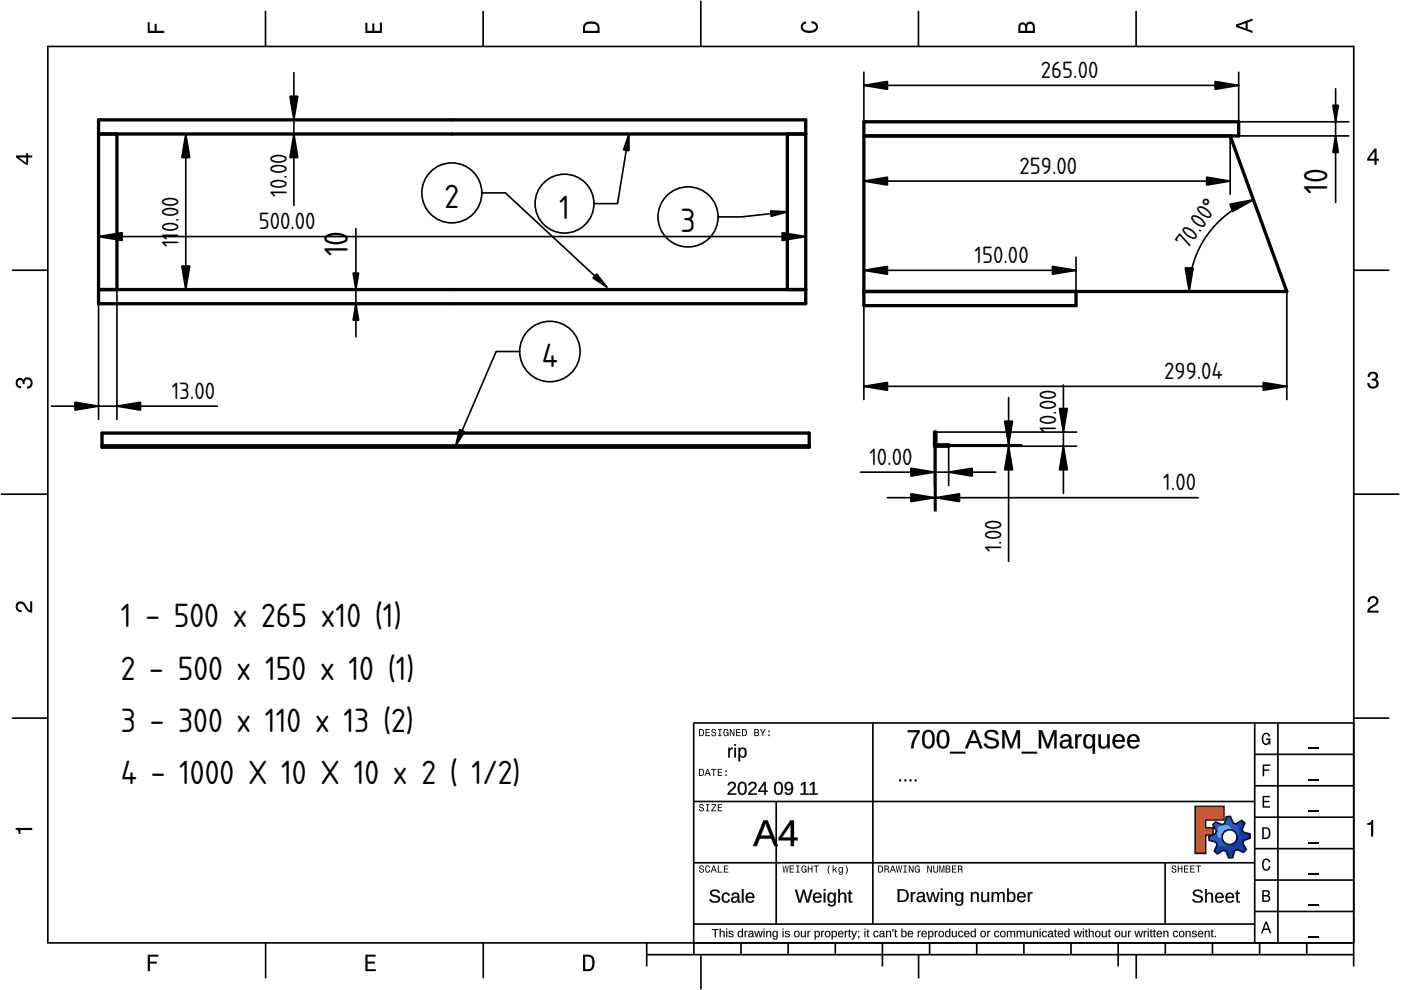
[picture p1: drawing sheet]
<svg xmlns="http://www.w3.org/2000/svg" width="297mm" height="210mm" viewBox="0 0 297 210" stroke-linecap="round" stroke-linejoin="round" font-family="sans-serif">
<defs><g id="words">
<g font-size="6.7">
<text x="281.5" y="41.1" transform="rotate(-90 281.5 41.1)">10</text>
<text x="94.2" y="44.1">2</text>
<text x="118.5" y="46.4">1</text>
<text x="144.3" y="49.2">3</text>
<text x="73.7" y="54.4" transform="rotate(-90 73.7 54.4)">10</text>
<text x="114.9" y="77.8">4</text>
<text x="25.6" y="133">1 - 500 x 265 x10 (1)</text>
<text x="25.6" y="144.1">2 - 500 x 150 x 10 (1)</text>
<text x="25.6" y="155.2">3 - 300 x 110 x 13 (2)</text>
<text x="25.6" y="166.3">4 - 1000 X 10 X 10 x 2 ( 1/2)</text>
</g>
<g font-size="4.7">
<text x="220.7" y="16.6">265.00</text>
<text x="60.8" y="41.7" transform="rotate(-90 60.8 41.7)">10.00</text>
<text x="216.2" y="36.9">259.00</text>
<text x="37.9" y="52.5" transform="rotate(-90 37.9 52.5)">11</text>
<text x="37.9" y="49.2" transform="rotate(-90 37.9 49.2)">0.00</text>
<text x="54.9" y="48.6">500.00</text>
<text x="251.8" y="53.1" transform="rotate(-54 251.8 53.1)">70.0 °</text>
<text x="206.6" y="55.8">150.00</text>
<text x="246.8" y="80.4">299.04</text>
<text x="36.4" y="84.6">13.00</text>
<text x="223.9" y="91.8" transform="rotate(-90 223.9 91.8)">10.00</text>
<text x="184.3" y="98.6">10.00</text>
<text x="246.6" y="104">1.00</text>
<text x="212.3" y="117.1" transform="rotate(-90 212.3 117.1)">1.00</text>
</g>
</g></defs>
<g fill="none" stroke="#000" stroke-width=".35">
<path d="M10.1 9.7v190.1M10.1 9.9h277M56.3 2.3v7.5M102.4 2.3v7.5M148.6 .1v9.8M194.7 2.3v7.5M240.9 2.3v7.5M287 9.7v195.2M2.5 57.3h7.5M287.1 57.3h7.4M.2 104.8h10M287 104.8h9.7"/>
<path d="M2.5 152.3h7.5M147 153.3h140.1M147.1 153.3v49.1M185.1 153.2v42.8M266 159.9h21M266 153.3v46.7M270.9 153.3v46.7M287.1 152.3h7.4M147 169.9h119M164.6 169.9v26M266 179.9h21M266 173.3h21"/>
<path d="M266 166.6h21M10 199.9h277.1M56.3 199.9v7.5M102.5 199.9v7.5M137.1 199.9v5M147 195.9h119M147 182.9h119M157.1 199.9v2.5M167.1 199.9v2.5M177.1 199.9v2.5M187.1 199.9v5M197.1 199.9v2.5"/>
<path d="M207.1 199.9v2.5M217.1 199.9v2.5M227.1 199.9v2.5M237.1 199.9v5M247 182.9v13M247.1 199.9v2.5M257.1 199.9v2.5M266 193.3h21M266 186.6h21M267.1 199.9v2.5M277.1 199.9v2.5M137.1 202.4h150"/>
<path d="M148.6 202.6v7.2M194.8 202.4v5.1M240.9 202.4v5.1"/>
</g>
<g fill="#000">
<path d="M31.3 4.7h.4v1.8h1.1v-1.4h.4v1.4h1.6v.5h-3.5z" fill-rule="evenodd"/>
<path d="M77.5 4.8h.4v1.7h1v-1.5h.5v1.5h1.1v-1.7h.5v2.2h-3.5z" fill-rule="evenodd"/>
<path d="M124.1 4.9a2.19 2.19 0 0 0-.5 2.1h3.5v-1.2a1.42 1.42 0 0 0-1.7-1.3zM124.3 5.2a2.14 2.14 0 0 1 2.3 .3l.1 1h-2.7l.1-1z" fill-rule="evenodd"/>
<path d="M170.1 4.9l.8-.4v.5a.7 .7 0 0 0-.7 .5 .7 .7 0 0 0 .3 .8 1.69 1.69 0 0 0 2.5-.6 .9 .9 0 0 0-.9-.8v-.5a1.24 1.24 0 0 1 1.3 1.1 1.24 1.24 0 0 1-1 1.4 2.22 2.22 0 0 1-2.5-.7l-.1-.5z" fill-rule="evenodd"/>
<path d="M216.1 5l-.2 .8v1.2h3.5v-1.3a.98 .98 0 0 0-.7-1.1 .98 .98 0 0 0-1.2 .6 .84 .84 0 0 0-1.4-.2zM216.4 5.3a.54 .54 0 0 1 .7-.1 .54 .54 0 0 1 .3 .6v.7h-1.1zM217.9 5.2a.62 .62 0 0 1 .7-.1 .62 .62 0 0 1 .4 .6v.8h-1.2z" fill-rule="evenodd"/>
<path d="M262.1 5.2v.5l3.5 1.3v-.5l-1.1-.3v-1.4l1.1-.4v-.5zM262.6 5.5l1.5-.6v1.1z" fill-rule="evenodd"/>
<path d="M3.4 32.9v.5l2.1 1.5h.5v-1.5h.8v-.5h-.8v-.5h-.4v.5zM4 33.4h1.6v1.1z" fill-rule="evenodd"/>
<path d="M291.4 31.5l-1.5 2.1v.5h1.5v.8h.5v-.8h.5v-.4h-.5v-2.2zM291.4 32.1v1.6h-1.1z" fill-rule="evenodd"/>
<path d="M3.6 80.4a.86 .86 0 0 1 1.4 .1 1.06 1.06 0 0 1 1.2-.5 1.06 1.06 0 0 1 .7 1.2 1.1 1.1 0 0 1-1.2 1.2v-.4a.71 .71 0 0 0 .8-1 .71 .71 0 0 0-1.3-.1v.6h-.4a.61 .61 0 0 0-.3-.8 .61 .61 0 0 0-.8 .2 .61 .61 0 0 0 .2 .8l.6 .2v.4a1.15 1.15 0 0 1-1.2-.6 1.15 1.15 0 0 1 .3-1.3z" fill-rule="evenodd"/>
<path d="M290.3 79.1a1.08 1.08 0 0 1 1.3-.2 1.08 1.08 0 0 1 .5 1.3l-.4 .2a1.06 1.06 0 0 1 .6 1.3 1.06 1.06 0 0 1-1.2 .7 1.1 1.1 0 0 1-1.2-1.2h.4a.71 .71 0 0 0 1 .8 .71 .71 0 0 0 .1-1.3h-.6v-.4a.61 .61 0 0 0 .8-.3 .61 .61 0 0 0-.2-.8 .61 .61 0 0 0-.8 .2l-.2 .5h-.4z" fill-rule="evenodd"/>
<path d="M3.6 127.8a1.22 1.22 0 0 1 2 .7l.4 .6 .4 .3v-1.9h.4v2.4a1.8 1.8 0 0 1-1.7-1.4 .71 .71 0 0 0-.9-.5 .71 .71 0 0 0-.5 .8 .71 .71 0 0 0 .9 .6v.4a1.18 1.18 0 0 1-1.2-.6 1.18 1.18 0 0 1 .2-1.4z" fill-rule="evenodd"/>
<path d="M290.3 126.7a1.18 1.18 0 0 1 1.9 .3 1.18 1.18 0 0 1-1 1.7l-.5 .3-.3 .5h1.9v.4h-2.4a1.8 1.8 0 0 1 1.4-1.7 .71 .71 0 0 0 .5-.9 .71 .71 0 0 0-.9-.5 .71 .71 0 0 0-.5 .8h-.4z" fill-rule="evenodd"/>
<path d="M148.2 154.6v1.5h.5a.77 .77 0 0 0 .6-.8 .77 .77 0 0 0-.6-.7zM148.4 154.8a.58 .58 0 0 1 .7 .5 .58 .58 0 0 1-.7 .6zM149.6 154.6v1.5h.9v-.2h-.7v-.5h.6v-.2h-.6v-.4h.7v-.2zM151 154.7a.53 .53 0 0 0 0 .6 .53 .53 0 0 0 .6 .2 .32 .32 0 0 1-.3 .5 .32 .32 0 0 1-.3-.4h-.2a.5 .5 0 0 0 .7 .5 .5 .5 0 0 0 .1-.8l-.4-.1a.28 .28 0 0 1-.1-.4 .28 .28 0 0 1 .4-.1 .28 .28 0 0 1 .1 .3h.2a.51 .51 0 0 0-.3-.4 .51 .51 0 0 0-.5 .1zM152.3 154.6v.2h.2v1.1h-.2v.2h.7v-.2h-.3v-1.1h.3v-.2zM153.5 154.7a.81 .81 0 0 0 .5 1.4l.3-.2 .2 .2v-.8h-.6v.1h.4l-.2 .5a.6 .6 0 0 1-.5-.6 .6 .6 0 0 1 .4-.6l.2 .3h.2l-.1-.3a.53 .53 0 0 0-.8 0zM154.7 154.6v1.5h.2v-1.3l.6 1.3h.2v-1.5h-.2v1.2l-.5-1.2zM156.1 154.6v1.5h.9v-.2h-.7v-.5h.6v-.2h-.6v-.4h.7v-.2zM157.3 154.6v1.5h.5a.77 .77 0 0 0 .6-.8 .77 .77 0 0 0-.6-.7zM157.5 154.8a.58 .58 0 0 1 .7 .5 .58 .58 0 0 1-.7 .6zM159.9 154.6v1.5h.6a.42 .42 0 0 0 .5-.3 .42 .42 0 0 0-.3-.5l.2-.2-.1-.4zM160.1 154.8h.3a.23 .23 0 0 1 .3 .2 .23 .23 0 0 1-.3 .2h-.3zM160.1 155.4h.4a.26 .26 0 0 1 .3 .2 .26 .26 0 0 1-.3 .3h-.4zM161.1 154.6l.5 .9v.6h.2v-.6l.5-.9h-.2l-.4 .7-.3-.7zM162.9 155.8v.3h.3v-.3zM162.9 154.9v.3h.3v-.3z" fill-rule="evenodd"/>
<path d="M267.8 155.7a.85 .85 0 0 1 .9-.3 .85 .85 0 0 1 .6 .8h-.3l-.1-.3a.49 .49 0 0 0-.4-.3 .49 .49 0 0 0-.5 .3 1.2 1.2 0 0 0 .4 1.8 .66 .66 0 0 0 .6-.8h-.6v-.3h.9v1.3h-.1l-.1-.3-.3 .3a.85 .85 0 0 1-1.2-.7v-1.1z" fill-rule="evenodd"/>
<path d="M3.3 175.5h3.5v.5h-2.5v.8h-.3a.77 .77 0 0 0-.7-.9z" fill-rule="evenodd"/>
<path d="M148.4 170.6a.53 .53 0 0 0 0 .6 .53 .53 0 0 0 .6 .2 .32 .32 0 0 1-.3 .5 .32 .32 0 0 1-.3-.4h-.2a.5 .5 0 0 0 .7 .6 .5 .5 0 0 0 .1-.9l-.4-.1a.28 .28 0 0 1-.1-.4 .28 .28 0 0 1 .4-.1 .28 .28 0 0 1 .1 .4h.2a.51 .51 0 0 0-.3-.5 .51 .51 0 0 0-.5 .1zM149.7 170.5v.2h.2v1.1h-.2v.2h.7v-.2h-.3v-1.1h.3v-.2zM150.8 170.5v.2h.8l-.8 1.3h1.1v-.2h-.9l.9-1.3zM152.2 170.5v1.5h.9v-.2h-.7v-.5h.6v-.2h-.6v-.4h.7v-.2z" fill-rule="evenodd"/>
<path d="M148.2 163v1.5h.5a.77 .77 0 0 0 .6-.7 .77 .77 0 0 0-.6-.8zM148.4 163.2a.57 .57 0 0 1 .7 .6 .57 .57 0 0 1-.7 .5zM149.9 163l-.5 1.5h.2l.1-.4h.6l.2 .4h.2l-.6-1.5zM150 163.2l.3 .7h-.5zM150.8 163v.2h.4v1.3h.2v-1.3h.5v-.2zM152.2 163v1.5h.9v-.2h-.7v-.5h.6v-.2h-.6v-.4h.7v-.2zM153.8 164.2v.3h.3v-.3zM153.8 163.4v.3h.3v-.3z" fill-rule="evenodd"/>
<path d="M253.4 171h6.1v2.8h-3.9v1.7h1.6v1.5h-1.6v4h-2.2z" fill-rule="evenodd"/>
<path d="M257.7 174.3l-.5 .6 .7 1.3-.2 .6-1.4 .5v.9l1.5 .4 .3 .5-.7 1.4 .7 .5 1.3-.7 .6 .2 .5 1.4 .9-.1 .3-1.4 .6-.3 1.4 .6 .5-.6-.7-1.3 .2-.6 1.4-.5-.1-.9-1.4-.4-.3-.5 .6-1.4-.6-.6-1.3 .8-.6-.2-.5-1.4h-.9l-.4 1.5-.5 .2zM259.1 177.5a1.6 1.6 0 0 1 3.2 0 1.6 1.6 0 0 1-3.2 0z" fill-rule="evenodd"/>
<path d="M267.7 168.7h1.5v.3h-1.2v.8h1.1v.3h-1.1v.8h1.3v.3h-1.6z" fill-rule="evenodd"/>
<path d="M267.7 162.1h1.6v.3h-1.3v.7h1.1v.3h-1.1v1.2h-.3z" fill-rule="evenodd"/>
<path d="M267.6 175.4v2.5h.8a1.37 1.37 0 0 0 .7-2.2 1.56 1.56 0 0 0-1.5-.3zM267.9 175.7a.98 .98 0 0 1 1.2 .7 .98 .98 0 0 1-.7 1.2h-.5z" fill-rule="evenodd"/>
<path d="M289.9 174.5a.77 .77 0 0 0 .9-.6h.4v3.5h-.5v-2.5h-.8z" fill-rule="evenodd"/>
<path d="M148.4 183.6a.53 .53 0 0 0 0 .6 .53 .53 0 0 0 .6 .2 .32 .32 0 0 1-.3 .5 .32 .32 0 0 1-.3-.4h-.2a.5 .5 0 0 0 .7 .6 .5 .5 0 0 0 .1-.9l-.4-.1a.28 .28 0 0 1-.1-.4 .28 .28 0 0 1 .4-.1 .28 .28 0 0 1 .1 .4h.2a.51 .51 0 0 0-.3-.5 .51 .51 0 0 0-.5 .1zM149.6 183.7l-.1 .2a.67 .67 0 0 0 .1 .9 .67 .67 0 0 0 .8 .1l.2-.4h-.2l-.2 .3a.6 .6 0 0 1-.5-.5 .6 .6 0 0 1 .4-.6l.3 .3h.2l-.2-.4a.5 .5 0 0 0-.8 .1zM151.2 183.5l-.5 1.5h.2l.1-.4h.6l.2 .4h.2l-.6-1.5zM151.3 183.7l.3 .7h-.5zM152.2 183.5v1.5h1v-.2h-.8v-1.3zM153.5 183.5v1.5h.9v-.2h-.7v-.5h.6v-.2h-.6v-.4h.7v-.2z" fill-rule="evenodd"/>
<path d="M165.9 183.5l.3 1.5h.1l.3-1.3 .2 1.3h.2l.2-1.5h-.1l-.2 1.3-.2-1.3h-.2l-.2 1.3-.2-1.3zM167.4 183.5v1.5h1v-.2h-.8v-.5h.7v-.2h-.7v-.4h.7v-.2zM168.8 183.5v.2h.3v1.1h-.3v.2h.7v-.2h-.2v-1.1h.2v-.2zM170.1 183.7a.82 .82 0 0 0 .5 1.3l.3-.2 .1 .2v-.8h-.5v.2h.3l-.2 .4a.6 .6 0 0 1-.5-.5 .6 .6 0 0 1 .5-.6l.2 .3h.2l-.2-.4a.53 .53 0 0 0-.7 .1zM171.3 183.5v1.5h.2v-.7h.6v.7h.2v-1.5h-.2v.6h-.6v-.6zM172.5 183.5v.2h.5v1.3h.2v-1.3h.4v-.2zM175.8 183.5a1.35 1.35 0 0 0 .2 1.9 1.84 1.84 0 0 1 0-1.9zM176.5 183.5v1.5h.2v-.4l.2-.2 .4 .6h.2l-.4-.7 .4-.5h-.2l-.6 .6v-.9zM177.9 184a.59 .59 0 0 0-.2 .7 .59 .59 0 0 0 .7 .3l.1-.2a.31 .31 0 0 1-.1 .5 .31 .31 0 0 1-.4-.2h-.2a.47 .47 0 0 0 .5 .4 .47 .47 0 0 0 .4-.5v-1.2h-.2v.2l-.3-.2zM178 184.1l.1-.1a.42 .42 0 0 1 .4 .4 .42 .42 0 0 1-.4 .5l-.1-.3zM179.3 183.5a1.85 1.85 0 0 1 0 1.9 1.22 1.22 0 0 0 0-1.9z" fill-rule="evenodd"/>
<path d="M186.2 183.5v1.5h.5a.77 .77 0 0 0 .6-.7 .77 .77 0 0 0-.6-.8zM186.4 183.7a.58 .58 0 0 1 .6 .6 .58 .58 0 0 1-.6 .5zM187.5 183.5v1.5h.2v-.6a.45 .45 0 0 1 .5 .1 .45 .45 0 0 1 .1 .5h.2l-.2-.7a.42 .42 0 0 0 .1-.5 .42 .42 0 0 0-.4-.3zM187.7 183.7h.2a.26 .26 0 0 1 .4 .3 .26 .26 0 0 1-.4 .2h-.2zM189.2 183.5l-.6 1.5h.2l.2-.4h.6l.1 .4h.2l-.5-1.5zM189.3 183.7l.2 .7h-.4zM189.9 183.5l.3 1.5h.2l.2-1.3 .2 1.3h.2l.3-1.5h-.2l-.2 1.3-.2-1.3h-.2l-.2 1.3-.2-1.3zM191.5 183.5v.2h.3v1.1h-.3v.2h.8v-.2h-.3v-1.1h.3v-.2zM192.7 183.5v1.5h.2v-1.2l.5 1.2h.3v-1.5h-.2v1.2l-.6-1.2zM194.1 183.7a.81 .81 0 0 0 .5 1.3l.3-.2 .1 .2v-.8h-.5v.2h.3l-.2 .4a.6 .6 0 0 1-.5-.5 .6 .6 0 0 1 .5-.6l.2 .3h.2l-.2-.4a.53 .53 0 0 0-.7 .1zM196.6 183.5v1.5h.2v-1.2l.6 1.2h.2v-1.5h-.2v1.2l-.6-1.2zM197.9 183.5v.9a.52 .52 0 0 0 .5 .6 .52 .52 0 0 0 .5-.6v-.9h-.2v.9a.33 .33 0 0 1-.3 .5 .33 .33 0 0 1-.3-.5v-.9zM199.2 183.5v1.5h.1v-1.4l.3 1.4h.2l.3-1.4v1.4h.1v-1.5h-.2l-.3 1.3-.3-1.3zM200.5 183.5v1.5h.6a.42 .42 0 0 0 .4-.3 .42 .42 0 0 0-.2-.5l.2-.2-.1-.4zM200.7 183.7h.3a.23 .23 0 0 1 .3 .2 .23 .23 0 0 1-.3 .2h-.3zM200.7 184.3h.3a.26 .26 0 0 1 .3 .3 .26 .26 0 0 1-.3 .2h-.3zM201.8 183.5v1.5h1v-.2h-.8v-.5h.7v-.2h-.7v-.4h.8v-.2zM203.1 183.5v1.5h.2v-.6a.45 .45 0 0 1 .5 .1 .45 .45 0 0 1 .1 .5h.2l-.2-.7a.42 .42 0 0 0 .1-.5 .42 .42 0 0 0-.4-.3zM203.3 183.7h.3a.26 .26 0 0 1 .3 .3 .26 .26 0 0 1-.4 .2h-.2z" fill-rule="evenodd"/>
<path d="M248.5 183.6a.53 .53 0 0 0 0 .6 .53 .53 0 0 0 .6 .2 .32 .32 0 0 1-.2 .5 .32 .32 0 0 1-.3-.4h-.2a.5 .5 0 0 0 .6 .6 .5 .5 0 0 0 .2-.9l-.4-.1a.28 .28 0 0 1-.1-.4 .28 .28 0 0 1 .3-.1 .28 .28 0 0 1 .2 .4h.2a.51 .51 0 0 0-.3-.5 .51 .51 0 0 0-.6 .1zM249.7 183.5v1.5h.2v-.7h.6v.7h.2v-1.5h-.2v.6h-.6v-.6zM251 183.5v1.5h1v-.2h-.8v-.5h.7v-.2h-.7v-.4h.8v-.2zM252.3 183.5v1.5h1v-.2h-.8v-.5h.7v-.2h-.7v-.4h.8v-.2zM253.5 183.5v.2h.5v1.3h.2v-1.3h.5v-.2z" fill-rule="evenodd"/>
<path d="M268.3 195.4l-1 2.5h.4l.2-.7h1l.3 .7h.3l-.9-2.5zM268.4 195.8l.4 1.1h-.7z" fill-rule="evenodd"/>
<path d="M267.6 188.7v2.5h1a.7 .7 0 0 0 .7-.5 .7 .7 0 0 0-.4-.8 .61 .61 0 0 0 .3-.8 .61 .61 0 0 0-.7-.4zM267.9 189h.6a.38 .38 0 0 1 .4 .4 .38 .38 0 0 1-.5 .4h-.5zM267.9 190.1h.6a.44 .44 0 0 1 .5 .4 .44 .44 0 0 1-.5 .4h-.6z" fill-rule="evenodd"/>
<path d="M267.8 182.3a.85 .85 0 0 1 .9-.3 .85 .85 0 0 1 .6 .8h-.3l-.1-.2a.47 .47 0 0 0-.4-.3 .47 .47 0 0 0-.4 .3 1.21 1.21 0 0 0 .4 1.7 .64 .64 0 0 0 .5-.7h.4a.89 .89 0 0 1-.8 1 .89 .89 0 0 1-1-.7v-1.1z" fill-rule="evenodd"/>
<path d="M31.3 202.4h2.3v.4h-1.8v1.1h1.5v.4h-1.5v1.6h-.5z" fill-rule="evenodd"/>
<path d="M77.5 202.4h2.1v.4h-1.7v1.1h1.6v.4h-1.6v1.2h1.8v.4h-2.2z" fill-rule="evenodd"/>
<path d="M123.6 202.4v3.5h1.2a1.42 1.42 0 0 0 1.3-1.7 1.38 1.38 0 0 0-1.3-1.8zM124.1 202.8l1 .1a1.89 1.89 0 0 1 0 2.5l-1 .1z" fill-rule="evenodd"/>
</g>
<path d="M277.3 158.6h2.2M277.3 178.6h2.2M277.3 172h2.2M277.3 165.3h2.2M277.3 198.6h2.2M277.3 192h2.2M277.3 185.3h2.2" fill="none" stroke="#000" stroke-width=".25"/>
<g fill="#000">
<path d="M192.5 154.8h2.5v.4l-1 1.9-.3 1.6h-.5a6.1 6.1 0 0 1 1.3-3.5h-2zM196 155a1.33 1.33 0 0 1 1.5-.1 1.33 1.33 0 0 1 .7 1.4 1.82 1.82 0 0 1-1.4 2.4 1.55 1.55 0 0 1-1.3-2l.2-1.2zM196.4 155.3a2.96 2.96 0 0 0 0 2.8 .88 .88 0 0 0 1 0 .88 .88 0 0 0 .3-1v-.8a.87 .87 0 0 0-.3-.9 .87 .87 0 0 0-1-.1zM199.1 155a1.33 1.33 0 0 1 1.5-.1 1.33 1.33 0 0 1 .7 1.4 1.82 1.82 0 0 1-1.4 2.4 1.55 1.55 0 0 1-1.3-2l.2-1.2zM199.5 155.3a2.96 2.96 0 0 0 0 2.8 .88 .88 0 0 0 1 0 .88 .88 0 0 0 .3-1v-.8a.87 .87 0 0 0-.3-.9 .87 .87 0 0 0-1-.1zM201.4 159.4h3.3v.4h-3.3zM206.2 154.8h.6l1.5 3.9h-.5l-.5-1.2h-1.7l-.4 1.2h-.6zM206.5 155.2l-.7 1.9h1.4zM208.9 155.2a1.77 1.77 0 0 1 2.8 .4l-.5 .1a1.08 1.08 0 0 0-1-.6 1.08 1.08 0 0 0-.9 .7 1.68 1.68 0 0 0 1.6 .8 1.07 1.07 0 0 1 .9 1.2 1.07 1.07 0 0 1-1.2 .9h-.4a1.47 1.47 0 0 1-1.6-1l.5-.1a1.3 1.3 0 0 0 2.2 .2 .95 .95 0 0 0-1.2-.9 1.14 1.14 0 0 1-1.2-1.7zM212.5 154.8h.7l1.2 3.3 1.2-3.3h.6v3.9h-.4v-3.4l-1.2 3.4h-.4l-1.2-3.4v3.4h-.5zM216.6 159.4h3.3v.4h-3.3zM220.3 154.8h.7l1.1 3.3 1.2-3.3h.7v3.9h-.5l.1-3.4-1.3 3.4h-.3l-1.3-3.4v3.4h-.4zM225.2 155.9a1.17 1.17 0 0 1 1.2-.3 1.17 1.17 0 0 1 .7 1v1.5l.2 .2h.3v.3a.59 .59 0 0 1-.7 .1 .59 .59 0 0 1-.2-.6 1 1 0 0 1-1.2 .6 1 1 0 0 1-.8-1.1l.5-.6 1.4-.1a.67 .67 0 0 0-.4-.9 .67 .67 0 0 0-.9 .5l-.5-.1zM225.4 157.4a.62 .62 0 0 0 .1 .9 .62 .62 0 0 0 .9-.3l.2-.8zM227.9 155.7h.5v.6a.71 .71 0 0 1 .9-.6v.4a.74 .74 0 0 0-.7 .2 .74 .74 0 0 0-.2 .8v1.6h-.4zM230.1 155.9a1.05 1.05 0 0 1 1.6 .3v-.5h.5v4.1h-.5v-1.6a1.12 1.12 0 0 1-1.5 .4 1.12 1.12 0 0 1-.5-1.4l.1-1zM230.5 156.1a1.74 1.74 0 0 0 .2 2.2h.2a1.22 1.22 0 0 0 .7-1.8l-.5-.5zM232.9 155.7h.5v1.9a.71 .71 0 0 0 .8 .8 .71 .71 0 0 0 .6-1v-1.7h.5v3h-.5v-.5a1 1 0 0 1-1.2 .5 1 1 0 0 1-.7-1zM236.2 156a1.34 1.34 0 0 1 1.6-.2 1.34 1.34 0 0 1 .7 1.5h-2.1a.86 .86 0 0 0 .5 1 .86 .86 0 0 0 1.1-.4l.4 .1a1.4 1.4 0 0 1-1.8 .6 1.4 1.4 0 0 1-.7-1.8zM236.6 156.3l-.2 .6h1.6a.8 .8 0 0 0-.5-.8 .8 .8 0 0 0-.9 .2zM239.3 156a1.34 1.34 0 0 1 1.6-.2 1.34 1.34 0 0 1 .7 1.5h-2.1a.86 .86 0 0 0 .5 1 .86 .86 0 0 0 1.1-.4l.4 .1a1.4 1.4 0 0 1-1.8 .6 1.4 1.4 0 0 1-.7-1.8zM239.7 156.3l-.2 .6h1.6a.8 .8 0 0 0-.4-.8 .8 .8 0 0 0-1 .2z"/>
<path d="M192.4 154.8h2.6v.4a6.2 6.2 0 0 0-1.3 3.5h-.5a4.4 4.4 0 0 1 .8-2.7l.5-.8-2.1 .1zM192.5 154.8v.4h2.1a6.4 6.4 0 0 0-1.4 3.5h.5l.2-1.6 1.1-1.9v-.4zM196 155a1.35 1.35 0 0 1 1.5-.1 1.35 1.35 0 0 1 .7 1.4 1.85 1.85 0 0 1-1.4 2.4 1.57 1.57 0 0 1-1.3-2l.2-1.2zM196 155.1a2.83 2.83 0 0 0 .3 3.5 1.31 1.31 0 0 0 1.8-1.4 1.9 1.9 0 0 0-.9-2.4h-.7zM196.4 155.3a2.95 2.95 0 0 0 0 2.8 .85 .85 0 0 0 1 0 .85 .85 0 0 0 .2-1v-.8a.85 .85 0 0 0-.2-.9 .85 .85 0 0 0-1-.1zM196.3 155.3a.9 .9 0 0 1 1.1 0 .9 .9 0 0 1 .3 1 1.51 1.51 0 0 1-.9 2 1.2 1.2 0 0 1-.8-1.6l.1-1zM199.1 155a1.35 1.35 0 0 1 1.5-.1 1.35 1.35 0 0 1 .7 1.4 1.85 1.85 0 0 1-1.4 2.4 1.57 1.57 0 0 1-1.3-2l.2-1.2zM199.1 155.1a2.83 2.83 0 0 0 .3 3.5 1.31 1.31 0 0 0 1.8-1.4 1.9 1.9 0 0 0-.9-2.4h-.7zM199.5 155.3a2.95 2.95 0 0 0 0 2.8 .85 .85 0 0 0 1 0 .85 .85 0 0 0 .2-1v-.8a.85 .85 0 0 0-.2-.9 .85 .85 0 0 0-1-.1zM199.4 155.3a.9 .9 0 0 1 1.1 0 .9 .9 0 0 1 .3 1 1.51 1.51 0 0 1-.9 2 1.2 1.2 0 0 1-.8-1.6l.1-1zM201.4 159.4h3.3v.4h-3.3zM201.4 159.4v.4h3.3v-.4zM206.2 154.8h.6l1.6 3.9h-.6l-.5-1.2h-1.7l-.4 1.2h-.6zM206.2 154.8l-1.6 3.9h.6l.4-1.2h1.8l.4 1.2h.5l-1.5-3.9zM206.4 155.2l-.6 1.9h1.4zM206.5 155.1l.7 2.1h-1.5zM208.9 155.2a1.8 1.8 0 0 1 2.8 .4l-.5 .2a1.06 1.06 0 0 0-1-.6 1.06 1.06 0 0 0-.9 .6 1.67 1.67 0 0 0 1.6 .7 1.1 1.1 0 0 1 .9 1.3 1.1 1.1 0 0 1-1.2 .9h-.4a1.33 1.33 0 0 1-1.6-1l.5-.1a1.26 1.26 0 0 0 2.1 .2 .93 .93 0 0 0-1.1-.9 1.17 1.17 0 0 1-1.2-1.7zM209 155.2a1.22 1.22 0 0 0 1.3 1.7 .75 .75 0 0 1 .8 .3 .75 .75 0 0 1-.1 1 1.41 1.41 0 0 1-1.9-.6l-.5 .1a1.87 1.87 0 0 0 3.1 .2 1.22 1.22 0 0 0-1.4-1.4v-.1a.74 .74 0 0 1-.8-.2 .74 .74 0 0 1 0-.9 1.23 1.23 0 0 1 1.7 .4l.5-.1a1.72 1.72 0 0 0-2.7-.4zM212.5 154.8h.7l1.2 3.3 1.2-3.3h.7v3.9h-.6l.1-3.4-1.2 3.4h-.4l-1.3-3.4 .1 3.4h-.5zM212.5 154.8v3.9h.5v-3.4l1.2 3.4h.4l1.2-3.4v3.4h.4v-3.9h-.6l-1.2 3.3-1.2-3.3zM216.6 159.4h3.3v.4h-3.3zM216.6 159.4v.4h3.3v-.4zM220.2 154.8h.8l1.1 3.3 1.2-3.3h.7v3.9h-.5v-3.4l-1.2 3.4h-.4l-1.2-3.4 .1 3.4h-.6zM220.3 154.8v3.9h.4v-3.4l1.3 3.4h.3l1.3-3.4-.1 3.4h.5v-3.9h-.7l-1.1 3.3-1.2-3.3zM225.2 155.8a1.2 1.2 0 0 1 1.2-.2 1.2 1.2 0 0 1 .8 1v1.5l.1 .2h.3v.3a.61 .61 0 0 1-.6 .1 .61 .61 0 0 1-.3-.6h-.1a1.02 1.02 0 0 1-1.2 .7 1.02 1.02 0 0 1-.7-1.3 1.02 1.02 0 0 1 1.3-.7l.6 .1a.66 .66 0 0 0-.5-.8 .66 .66 0 0 0-.8 .4h-.5zM225.2 155.9l-.4 .5 .5 .1a.62 .62 0 0 1 .4-.5 .62 .62 0 0 1 .7 .1l.2 .2 .1 .6h-.7a.96 .96 0 0 0-1.2 .5 .96 .96 0 0 0 .4 1.3 .96 .96 0 0 0 1.3-.4l.2-.2a.57 .57 0 0 0 .2 .5 .57 .57 0 0 0 .7 0v-.3l-.3 .1-.2-.3v-1.5a1.14 1.14 0 0 0-.7-.9 1.14 1.14 0 0 0-1.2 .2zM225.4 157.4a.59 .59 0 0 0 .1 .9 .59 .59 0 0 0 .9-.3l.2-.8zM225.4 157.3l1.3-.1a.88 .88 0 0 1-.4 1 .88 .88 0 0 1-1.1-.1v-.5zM227.9 155.7h.5v.6a.66 .66 0 0 1 1-.6v.5a.71 .71 0 0 0-.8 .1 .71 .71 0 0 0-.1 .8v1.6h-.6zM227.9 155.7l.1 3h.4v-1.6a.74 .74 0 0 1 .2-.8 .74 .74 0 0 1 .7-.2v-.4a.76 .76 0 0 0-.9 .6v-.6zM230 155.9a1.03 1.03 0 0 1 1.7 .3v-.6h.5v4.2h-.6l.1-1.6a1.05 1.05 0 0 1-1.1 .5 1.05 1.05 0 0 1-.9-.8v-.3a2.15 2.15 0 0 1 .3-1.7zM230.1 155.9a1.93 1.93 0 0 0 .3 2.7 1.1 1.1 0 0 0 1.3-.5v1.7h.5v-4.1h-.5v.5a1.03 1.03 0 0 0-1.6-.3zM230.5 156.2a1.72 1.72 0 0 0 .2 2.1h.2a1.19 1.19 0 0 0 .7-1.8l-.5-.4zM230.5 156.1a.85 .85 0 0 1 .9 .1 .85 .85 0 0 1 .3 .9 .84 .84 0 0 1-.3 1.1 .84 .84 0 0 1-1.1-.1l-.1-1.3zM232.9 155.7h.5v1.9a.69 .69 0 0 0 .8 .8 .69 .69 0 0 0 .5-1v-1.7h.6v3h-.5v-.5a1 1 0 0 1-1.2 .5 1 1 0 0 1-.7-1zM232.9 155.7v2a1 1 0 0 0 .8 .9 1 1 0 0 0 1.1-.5v.6h.5v-3h-.5v1.7a.73 .73 0 0 1-.6 1 .73 .73 0 0 1-.8-.8v-1.9zM236.2 156a1.35 1.35 0 0 1 1.7-.2 1.35 1.35 0 0 1 .6 1.5h-2.1a.85 .85 0 0 0 .6 1 .85 .85 0 0 0 1-.4l.5 .1a1.42 1.42 0 0 1-1.9 .6 1.42 1.42 0 0 1-.7-1.8zM236.2 156.1a1.54 1.54 0 0 0-.2 1.8 1.54 1.54 0 0 0 1.6 .7l.8-.6-.4-.1a.76 .76 0 0 1-1 .4l-.5-.4-.1-.6h2.1a1.32 1.32 0 0 0-.7-1.5 1.32 1.32 0 0 0-1.6 .3zM236.6 156.3l-.2 .6h1.6a.77 .77 0 0 0-.5-.8 .77 .77 0 0 0-.9 .2zM236.6 156.2a.81 .81 0 0 1 1-.1 .81 .81 0 0 1 .4 .8h-1.6zM239.3 156a1.35 1.35 0 0 1 1.7-.2 1.35 1.35 0 0 1 .6 1.5h-2.1a.85 .85 0 0 0 .6 1 .85 .85 0 0 0 1-.4l.5 .1a1.42 1.42 0 0 1-1.9 .6 1.42 1.42 0 0 1-.7-1.8zM239.3 156.1a1.54 1.54 0 0 0-.2 1.8 1.54 1.54 0 0 0 1.6 .7l.8-.6-.4-.1a.76 .76 0 0 1-1 .4l-.5-.4-.1-.6h2.1a1.32 1.32 0 0 0-.7-1.5 1.32 1.32 0 0 0-1.6 .3zM239.7 156.3l-.2 .6h1.6a.77 .77 0 0 0-.5-.8 .77 .77 0 0 0-.9 .2zM239.7 156.2a.81 .81 0 0 1 1-.1 .81 .81 0 0 1 .4 .8h-1.6z"/>
<path d="M154.5 165.9a.91 .91 0 0 1 1.5 .2 .91 .91 0 0 1-.5 1.3l-.8 .8h1.4v.3h-1.9l.2-.5 .5-.6a.78 .78 0 0 0 .5-1.3l-.6 .1-.1 .3h-.4zM154.6 166l-.3 .5h.3a.54 .54 0 0 1 .8-.4 .54 .54 0 0 1 .1 .9l-1 .9-.2 .6h1.8v-.3l-1.5 .1 .4-.6a1.23 1.23 0 0 0 .8-1.7l-.6-.2zM156.8 165.9a1.04 1.04 0 0 1 1.2 .1 1.04 1.04 0 0 1 .3 1.2 1.02 1.02 0 0 1-.4 1.2 1.02 1.02 0 0 1-1.3-.2 2.25 2.25 0 0 1 .2-2.3zM156.9 165.9a1.86 1.86 0 0 0 .2 2.6 1.04 1.04 0 0 0 1.2-1.3 1.01 1.01 0 0 0-.3-1.1 1.01 1.01 0 0 0-1.1-.2zM157 166.2a1.83 1.83 0 0 0 .2 2h.3a1.66 1.66 0 0 0 .1-2.1zM157 166.1l.6-.1a1.68 1.68 0 0 1 0 2.3h-.4a1.72 1.72 0 0 1-.2-2.2zM158.9 165.9a.91 .91 0 0 1 1.5 .2 .91 .91 0 0 1-.6 1.3l-.8 .8h1.5v.3h-1.9l.2-.5 .5-.6a.78 .78 0 0 0 .5-1.3l-.6 .1-.1 .3h-.5zM159 166l-.3 .5h.3a.54 .54 0 0 1 .8-.4 .54 .54 0 0 1 .1 .9l-1 .9-.2 .6h1.8v-.3l-1.5 .1 .4-.6a1.23 1.23 0 0 0 .8-1.7l-.6-.2zM162 165.8h.4v1.8h.4v.3h-.4v.6h-.4v-.6h-1.3v-.3zM162 165.8l-1.2 1.8v.3h1.3l-.1 .6h.4l-.1-.6h.4v-.3l-.4 .1 .1-1.9zM162 166.2l-.9 1.4h.9zM162 166.2l.1 1.5h-1.1zM164.5 165.9a1.04 1.04 0 0 1 1.2 .1 1.04 1.04 0 0 1 .3 1.2 1.02 1.02 0 0 1-.4 1.2 1.02 1.02 0 0 1-1.3-.2 2.25 2.25 0 0 1 .2-2.3zM164.5 165.9a1.86 1.86 0 0 0 .3 2.6 1.04 1.04 0 0 0 1.2-1.3 1.01 1.01 0 0 0-.3-1.1 1.01 1.01 0 0 0-1.2-.2zM164.7 166.2a1.83 1.83 0 0 0 .2 2h.3a1.66 1.66 0 0 0 0-2.1zM164.7 166.1l.6-.1a1.68 1.68 0 0 1-.1 2.3h-.3a1.72 1.72 0 0 1-.2-2.2zM166.6 166a1.02 1.02 0 0 1 1.2-.1 1.02 1.02 0 0 1 .4 1.2 1.07 1.07 0 0 1-.4 1.2 1.07 1.07 0 0 1-1.3 0l-.1-.3 .3-.1a.56 .56 0 0 0 .7 .3 .56 .56 0 0 0 .4-.7v-.3a.9 .9 0 0 1-1.3 .1 .9 .9 0 0 1 .1-1.3zM166.6 166a.87 .87 0 0 0-.1 1.3 .87 .87 0 0 0 1.3-.1 .73 .73 0 0 1-.1 .9 .73 .73 0 0 1-.9 0l-.1-.2-.3 .1a.91 .91 0 0 0 1.1 .5 .91 .91 0 0 0 .6-1.1 1.15 1.15 0 0 0-1.1-1.6zM166.6 166.7a.6 .6 0 0 0 1.2 0 .6 .6 0 0 0-1.2 0zM166.8 166.2a.62 .62 0 0 1 .9 .1 .62 .62 0 0 1-.1 .9 .62 .62 0 0 1-.9-.3zM169.8 166.2l.7-.4h.3v2.4h.7v.3h-1.8v-.3h.7l.1-2-.7 .4zM169.8 166.2l.1 .4 .6-.5v2.2l-.8-.1v.3h1.7v-.3l-.6 .1v-2.5h-.3zM171.7 166.2l.7-.4h.3v2.4h.7v.3h-1.8v-.3h.7l.1-2-.7 .4zM171.7 166.2l.1 .4 .6-.5v2.2l-.8-.1v.3h1.7v-.3l-.6 .1v-2.5h-.3z"/>
<path d="M154.6 166a.88 .88 0 0 1 1.3 .1 .88 .88 0 0 1-.5 1.3l-.7 .8h1.4v.3h-1.8a3.7 3.7 0 0 1 1.3-1.7 .52 .52 0 0 0-.3-.8 .52 .52 0 0 0-.7 .5h-.3zM156.8 165.9a1.02 1.02 0 0 1 1.2 .1 1.02 1.02 0 0 1 .3 1.2 1.04 1.04 0 0 1-.3 1.1 1.04 1.04 0 0 1-1.2 .1 2.07 2.07 0 0 1 0-2.5zM157 166.2a1.84 1.84 0 0 0 .2 2h.4a1.67 1.67 0 0 0 0-2.1zM159 166a.88 .88 0 0 1 1.3 .1 .88 .88 0 0 1-.5 1.3l-.8 .8h1.5v.3h-1.8a3.7 3.7 0 0 1 1.3-1.7 .52 .52 0 0 0-.3-.8 .52 .52 0 0 0-.7 .5h-.3zM162 165.8h.4v1.8h.3v.3h-.3v.6h-.4v-.6h-1.2v-.3zM162 166.2l-.9 1.4h.9zM164.5 165.9a1.02 1.02 0 0 1 1.2 .1 1.02 1.02 0 0 1 .3 1.2 1.04 1.04 0 0 1-.3 1.1 1.04 1.04 0 0 1-1.2 .1 2.07 2.07 0 0 1 0-2.5zM164.7 166.2a1.84 1.84 0 0 0 .2 2h.3a1.67 1.67 0 0 0 0-2.1zM166.6 166a1 1 0 0 1 1.2-.1 1 1 0 0 1 .4 1.2 1.05 1.05 0 0 1-.4 1.2 1.05 1.05 0 0 1-1.3 0l-.1-.3 .3-.1a.58 .58 0 0 0 .7 .3 .58 .58 0 0 0 .4-.7v-.3a.87 .87 0 0 1-1.3 .1 .87 .87 0 0 1 .1-1.3zM166.8 166.2a.63 .63 0 0 0 0 1 .63 .63 0 0 0 1-.2 .63 .63 0 0 0-.3-.9l-.3-.1zM169.8 166.2l.7-.4h.3v2.4h.6v.3h-1.7v-.3h.7v-2.1l-.6 .5zM171.7 166.2l.7-.4h.3v2.4h.6v.3h-1.7v-.3h.7v-2.1l-.6 .5z"/>
<path d="M154.4 158.5h.3v.5a.46 .46 0 0 1 .7-.5v.4a.49 .49 0 0 0-.5 .1 .49 .49 0 0 0-.1 .5v1.1h-.4zM154.4 158.5v2.1h.3v-1.1a.51 .51 0 0 1 .1-.5 .51 .51 0 0 1 .6-.2v-.3a.51 .51 0 0 0-.6 .5l-.1-.5zM155.7 157.8h.4v.3h-.4zM155.7 157.8v.3h.3v-.3zM155.7 158.5h.4v2.1h-.4zM155.7 158.5v2.1h.3v-2.1zM156.5 158.5h.4v.4a.72 .72 0 0 1 .7-.4 .72 .72 0 0 1 .6 .5l.1 .2a.93 .93 0 0 1-.1 1.2 .93 .93 0 0 1-1.2 .1l-.1-.2v1.1h-.4zM156.5 158.5l.1 2.9h.3v-1.1a.72 .72 0 0 0 .7 .3 .72 .72 0 0 0 .6-.6l.1-.4a.78 .78 0 0 0-.4-1 .78 .78 0 0 0-1 .3v-.4zM157.2 158.9a1.08 1.08 0 0 0 .1 1.4 .76 .76 0 0 0 .6-1.2l-.2-.3zM157.1 158.8a.58 .58 0 0 1 .7 .1 .58 .58 0 0 1 .2 .7 .6 .6 0 0 1-.6 .8 .6 .6 0 0 1-.5-.8z"/>
<path d="M154.4 158.5h.3v.5l.2-.4 .5-.1v.3l-.4 .1-.2 .2-.1 1.5h-.3zM155.7 157.8h.3v.3h-.3zM155.7 158.5h.3v2.1h-.3zM156.5 158.5h.4v.4a.79 .79 0 0 1 1-.3 .79 .79 0 0 1 .4 1 .83 .83 0 0 1-1 1l-.4-.3v1.1h-.3zM157.1 158.9a1.1 1.1 0 0 0 .2 1.5 .68 .68 0 0 0 .6-.3 .68 .68 0 0 0 0-.8l-.2-.4z"/>
<path d="M161.9 173.9h.9l2.2 5.5h-.9l-.6-1.6h-2.4l-.6 1.6h-.9zM161.9 173.9l-2.2 5.5h.7l.6-1.7h2.6l.6 1.7h.7l-2.2-5.5zM162.3 174.5l-1 2.7h2zM162.3 174.4l1.1 2.9h-2.2zM167.6 173.9h.8l-.1 3.7h.8v.6l-.8-.1 .1 1.3h-.8l.1-1.3-2.6 .1v-.6zM167.6 173.9l-2.5 3.7v.5h2.6v1.3h.6v-1.3h.8v-.5h-.8v-3.7zM167.6 174.7l-1.8 2.9h1.9zM167.6 174.7l.1 2.9h-2z"/>
<path d="M161.9 173.9h.8l2.2 5.5h-.7l-.7-1.6h-2.4l-.7 1.6h-.7zM162.3 174.5l-1 2.7h2zM167.6 173.9h.7v3.7h.8v.5h-.8v1.3h-.6v-1.3h-2.6v-.5zM167.7 174.7l-1.9 2.9h1.9z"/>
<path d="M190.6 165.2h.5v.5h-.5zM190.7 165.2v.5h.3v-.5zM191.7 165.2h.5v.5h-.5zM191.8 165.2v.5h.3v-.5zM192.8 165.2h.5v.5h-.5zM192.9 165.2v.5h.3v-.5zM193.9 165.2h.5v.5h-.5zM194 165.2v.5h.3v-.5z"/>
<path d="M190.7 165.2h.3v.5h-.3zM191.8 165.2h.3v.5h-.3zM192.9 165.2h.3v.5h-.3zM194 165.2h.3v.5h-.3z"/>
<path d="M150.9 197h1.5v.2h-.6v1.5h-.3v-1.5h-.6zM152.6 196.9h.2v.7a.45 .45 0 0 1 .5-.2 .45 .45 0 0 1 .3 .4v.9h-.2v-.8a.32 .32 0 0 0-.3-.4 .32 .32 0 0 0-.3 .4v.8h-.2zM154 196.9h.2v.2h-.2zM154 197.4h.2v1.3h-.2zM154.6 197.4h.6l.3 .3h-.2a.28 .28 0 0 0-.3-.2 .28 .28 0 0 0-.2 .3l.5 .2a.36 .36 0 0 1 .2 .4 .36 .36 0 0 1-.3 .3l-.6-.1-.2-.2 .2-.1a.32 .32 0 0 0 .4 .3 .32 .32 0 0 0 .3-.4l-.2-.1a.44 .44 0 0 1-.5-.1 .44 .44 0 0 1 0-.6zM156.5 197.5l.4-.1 .4 .2v-.7h.2v1.8h-.2v-.2a.5 .5 0 0 1-.6 .2 .5 .5 0 0 1-.3-.7zM156.7 197.6v.7l.1 .2a.49 .49 0 0 0 .5-.5 .49 .49 0 0 0-.5-.5zM157.9 197.4h.2v.2l.1-.2h.3v.2h-.3l-.1 .2v.9h-.2zM158.8 197.5l.4-.1a.42 .42 0 0 1 .5 .4v.6l.2 .3h-.3l-.1-.3a.45 .45 0 0 1-.5 .4 .45 .45 0 0 1-.4-.6 .45 .45 0 0 1 .6-.3h.3a.3 .3 0 0 0-.2-.4 .3 .3 0 0 0-.4 .2h-.2zM158.9 198.3a.32 .32 0 0 0 .6 0 .32 .32 0 0 0-.6 0zM159.9 197.4h.2l.3 1.1 .3-1.1h.2l.3 1.1 .3-1.1h.2l-.4 1.3h-.2l-.3-1.1-.3 1.1h-.2zM161.9 196.9h.2v.2h-.2zM161.9 197.4h.2v1.3h-.2zM162.4 197.4h.2l.1 .2a.45 .45 0 0 1 .5-.2 .45 .45 0 0 1 .3 .4v.9h-.2v-.8a.32 .32 0 0 0-.4-.4 .32 .32 0 0 0-.2 .4v.8h-.3zM163.9 197.5l.4-.1 .4 .2v-.2h.2v1.3a.56 .56 0 0 1-.5 .5 .56 .56 0 0 1-.6-.3l.5 .1a.41 .41 0 0 0 .4-.6 .54 .54 0 0 1-.8 .2 .54 .54 0 0 1-.1-.8zM164.1 197.6l-.1 .7a.38 .38 0 0 0 .6 .2 .38 .38 0 0 0 .1-.6l-.3-.4zM165.9 196.9h.2v.2h-.2zM165.9 197.4h.2v1.3h-.2zM166.6 197.4h.5l.3 .3h-.2a.28 .28 0 0 0-.3-.2 .28 .28 0 0 0-.2 .3l.5 .2a.36 .36 0 0 1 .3 .4 .36 .36 0 0 1-.3 .3l-.7-.1-.1-.2 .2-.1a.32 .32 0 0 0 .3 .3 .32 .32 0 0 0 .3-.4l-.2-.1a.44 .44 0 0 1-.5-.1 .44 .44 0 0 1 .1-.6zM168.5 197.5a.64 .64 0 0 1 .9 .1 .64 .64 0 0 1-.1 .9 .64 .64 0 0 1-.9-.1zM168.7 197.6l-.1 .7 .2 .2a.49 .49 0 0 0 .5-.5 .49 .49 0 0 0-.5-.5zM169.8 197.4h.2v.8a.32 .32 0 0 0 .4 .4 .32 .32 0 0 0 .2-.5v-.7h.3v1.3h-.2l-.1-.2a.44 .44 0 0 1-.5 .2 .44 .44 0 0 1-.3-.4zM171.2 197.4h.2v.2l.1-.2h.3v.2h-.2l-.2 .2v.9h-.2zM172.7 197.4h.2v.2a.5 .5 0 0 1 .7-.2 .5 .5 0 0 1 .2 .6 .53 .53 0 0 1-.6 .7l-.3-.2v.7h-.2zM173.1 197.6a.49 .49 0 0 0-.2 .6 .49 .49 0 0 0 .6 .2v-.8zM174.1 197.4h.2v.2l.1-.2h.3v.2h-.2l-.1 .2-.1 .9h-.2zM175 197.5a.64 .64 0 0 1 .9 .1 .64 .64 0 0 1 0 .9 .64 .64 0 0 1-1-.1zM175.2 197.6l-.1 .7 .2 .2a.49 .49 0 0 0 .5-.5 .49 .49 0 0 0-.5-.5zM176.3 197.4h.2v.2a.5 .5 0 0 1 .7-.2 .5 .5 0 0 1 .2 .6 .53 .53 0 0 1-.6 .7l-.3-.2 .1 .7h-.3zM176.7 197.6a.49 .49 0 0 0-.2 .6 .49 .49 0 0 0 .6 .2v-.8zM177.8 197.5a.6 .6 0 0 1 .7-.1 .6 .6 0 0 1 .3 .7h-.9a.38 .38 0 0 0 .2 .4 .38 .38 0 0 0 .5-.1h.2a.67 .67 0 0 1-1 .1 .67 .67 0 0 1 0-1zM178 197.6l-.1 .3h.7l-.2-.4zM179.1 197.4h.2v.2l.2-.2h.2v.2h-.2l-.1 .2-.1 .9h-.2zM180 197.1h.2v.3h.2v.1h-.2v.9l.2 .3-.4-.1v-1.1h-.2v-.1h.2zM180.5 197.4h.2l.4 1.1 .4-1.1h.2l-.5 1.3a.54 .54 0 0 1-.7 .5v-.2h.3l.2-.3zM181.9 198.4h.3l-.1 .6h-.2l.2-.3zM181.9 197.4h.3v.2h-.3zM183.3 196.9h.2v.2h-.2zM183.3 197.4h.2v1.3h-.2zM183.9 197.1h.2v.3h.2v.1h-.2v.9l.2 .3-.4-.1v-1.1h-.2v-.1h.2zM185.3 197.5l.6-.1 .3 .3-.2 .1-.2-.3a.46 .46 0 0 0-.5 .6 .46 .46 0 0 0 .7 .3l.2-.1a.61 .61 0 0 1-.9 .3 .61 .61 0 0 1-.1-.9zM186.5 197.5l.5-.1a.42 .42 0 0 1 .5 .4v.6l.2 .3h-.3l-.1-.3a.45 .45 0 0 1-.6 .4 .45 .45 0 0 1-.3-.6 .45 .45 0 0 1 .6-.3h.3a.3 .3 0 0 0-.2-.4 .3 .3 0 0 0-.4 .2h-.2zM186.7 198.3a.32 .32 0 0 0 .6 0 .32 .32 0 0 0-.6 0zM187.9 197.4h.2v.2a.45 .45 0 0 1 .5-.2 .45 .45 0 0 1 .3 .4v.9h-.2v-.8a.32 .32 0 0 0-.4-.4 .32 .32 0 0 0-.2 .4v.8h-.2zM189.2 197h.2v.5h-.2zM189.8 197.1h.2v.3h.2v.1h-.2v.9l.2 .3-.4-.1-.1-1.1h-.1v-.1h.2zM191.1 196.9h.2v.7a.5 .5 0 0 1 .7-.2 .5 .5 0 0 1 .2 .6 .54 .54 0 0 1-.6 .7l-.3-.2v.2h-.2zM191.4 197.6v.7l.1 .2a.49 .49 0 0 0 .5-.5 .49 .49 0 0 0-.5-.4zM192.6 197.5a.6 .6 0 0 1 .7-.1 .6 .6 0 0 1 .3 .7h-.9a.38 .38 0 0 0 .2 .4 .38 .38 0 0 0 .5-.1h.2a.67 .67 0 0 1-1 .1 .67 .67 0 0 1 0-1zM192.8 197.6l-.1 .3h.7l-.2-.4zM194.6 197.4h.2v.2l.1-.2h.3v.2h-.2l-.2 .2v.9h-.2zM195.5 197.5a.6 .6 0 0 1 .7-.1 .6 .6 0 0 1 .3 .7h-.9a.38 .38 0 0 0 .2 .4 .38 .38 0 0 0 .5-.1h.2a.67 .67 0 0 1-1 .1 .67 .67 0 0 1 0-1zM195.7 197.6l-.1 .3h.7l-.2-.4zM196.8 197.4h.2v.2a.5 .5 0 0 1 .7-.2 .5 .5 0 0 1 .2 .6 .53 .53 0 0 1-.6 .7l-.3-.2v.7h-.2zM197.2 197.6a.49 .49 0 0 0-.2 .6 .49 .49 0 0 0 .6 .2v-.8zM198.2 197.4h.2v.2l.1-.2h.3v.2h-.2l-.2 .2v.9h-.2zM199.1 197.5a.64 .64 0 0 1 .9 .1 .64 .64 0 0 1-.1 .9 .64 .64 0 0 1-.9-.1zM199.3 197.6l-.1 .7 .2 .2a.49 .49 0 0 0 .5-.5 .49 .49 0 0 0-.5-.5zM200.5 197.5l.3-.1 .5 .2v-.7h.2v1.8h-.2v-.2a.5 .5 0 0 1-.7 .2 .5 .5 0 0 1-.2-.7zM200.7 197.6l-.1 .7 .2 .2a.49 .49 0 0 0 .5-.5 .49 .49 0 0 0-.5-.5zM201.8 197.4h.2v.8a.32 .32 0 0 0 .4 .4 .32 .32 0 0 0 .2-.5v-.7h.3v1.3h-.2l-.1-.2a.44 .44 0 0 1-.5 .2 .44 .44 0 0 1-.3-.4zM203.3 197.5l.6-.1 .3 .3-.2 .1-.2-.3a.46 .46 0 0 0-.5 .6 .46 .46 0 0 0 .7 .3l.2-.1a.61 .61 0 0 1-.9 .3 .61 .61 0 0 1-.1-.9zM204.5 197.5a.6 .6 0 0 1 .8-.1 .6 .6 0 0 1 .3 .7h-1a.38 .38 0 0 0 .3 .4 .38 .38 0 0 0 .4-.1h.2a.67 .67 0 0 1-1 .1 .67 .67 0 0 1 0-1zM204.7 197.6l-.1 .3h.7l-.2-.4zM205.9 197.5l.4-.1 .4 .2v-.7h.2v1.8h-.2v-.2a.5 .5 0 0 1-.7 .2 .5 .5 0 0 1-.2-.7zM206.1 197.6l-.1 .7 .2 .2a.49 .49 0 0 0 .5-.5 .49 .49 0 0 0-.5-.5zM208 197.5a.64 .64 0 0 1 .9 .1 .64 .64 0 0 1-.1 .9 .64 .64 0 0 1-.9-.1zM208.2 197.6l-.1 .7 .2 .2a.49 .49 0 0 0 .5-.5 .49 .49 0 0 0-.5-.5zM209.3 197.4h.2v.2l.2-.2h.2v.2h-.2l-.1 .2-.1 .9h-.2zM210.9 197.5l.6-.1 .3 .3-.2 .1-.2-.3a.46 .46 0 0 0-.5 .6 .46 .46 0 0 0 .7 .3l.3-.1a.61 .61 0 0 1-.9 .3 .61 .61 0 0 1-.2-.9zM212.2 197.5a.64 .64 0 0 1 .9 .1 .64 .64 0 0 1-.1 .9 .64 .64 0 0 1-.9-.1zM212.3 197.6v.7l.1 .2a.49 .49 0 0 0 .6-.5 .49 .49 0 0 0-.5-.5zM213.5 197.4h.2v.2a.41 .41 0 0 1 .4-.2 .41 .41 0 0 1 .3 .2 .41 .41 0 0 1 .5-.2 .41 .41 0 0 1 .3 .4v.9h-.2v-1l-.2-.2-.3 .3v.9h-.3v-1l-.3-.2-.2 .3v.9h-.2zM215.6 197.4h.2v.2a.41 .41 0 0 1 .3-.2 .41 .41 0 0 1 .4 .2 .41 .41 0 0 1 .5-.2 .41 .41 0 0 1 .3 .4v.9h-.2v-1l-.3-.2-.2 .3-.1 .9h-.2v-1l-.3-.2-.2 .3v.9h-.2zM217.6 197.4h.3v.8a.32 .32 0 0 0 .3 .4 .32 .32 0 0 0 .3-.5v-.7h.2v1.3h-.2v-.2a.44 .44 0 0 1-.5 .2 .44 .44 0 0 1-.4-.4zM219 197.4h.2v.2a.45 .45 0 0 1 .6-.2 .45 .45 0 0 1 .3 .4v.9h-.2v-.8a.32 .32 0 0 0-.4-.4 .32 .32 0 0 0-.2 .4v.8h-.3zM220.4 196.9h.2v.2h-.2zM220.4 197.4h.2v1.3h-.2zM221.1 197.5l.6-.1 .3 .3-.2 .1-.2-.3a.46 .46 0 0 0-.5 .6 .46 .46 0 0 0 .6 .3l.3-.1a.61 .61 0 0 1-.9 .3 .61 .61 0 0 1-.1-.9zM222.3 197.5l.4-.1a.42 .42 0 0 1 .5 .4l.1 .6 .1 .3h-.2l-.2-.3a.45 .45 0 0 1-.5 .4 .45 .45 0 0 1-.3-.6 .45 .45 0 0 1 .5-.3h.3a.3 .3 0 0 0-.2-.4 .3 .3 0 0 0-.4 .2h-.2zM222.4 198.3a.32 .32 0 0 0 .6 0 .32 .32 0 0 0-.6 0zM223.7 197.1h.2v.3h.2v.1h-.2v.9l.2 .3-.4-.1-.1-1.1h-.1v-.1h.1zM224.4 197.5a.6 .6 0 0 1 .7-.1 .6 .6 0 0 1 .3 .7h-.9a.38 .38 0 0 0 .2 .4 .38 .38 0 0 0 .5-.1h.2a.67 .67 0 0 1-1 .1 .67 .67 0 0 1 0-1zM224.6 197.6l-.1 .3h.7l-.2-.4zM225.8 197.5l.3-.1 .4 .2v-.7h.2l.1 1.8h-.3v-.2a.5 .5 0 0 1-.6 .2 .5 .5 0 0 1-.3-.7zM225.9 197.6v.7l.1 .2a.49 .49 0 0 0 .5-.5 .49 .49 0 0 0-.5-.5zM227.6 197.4h.2l.3 1.1 .3-1.1h.2l.3 1.1 .3-1.1h.2l-.4 1.3h-.2l-.3-1.1-.3 1.1h-.2zM229.6 196.9h.2v.2h-.2zM229.6 197.4h.2v1.3h-.2zM230.2 197.1h.2v.3h.2v.1h-.2v.9l.2 .3-.4-.1v-1.1h-.2v-.1h.2zM230.8 196.9h.3l-.1 .7a.45 .45 0 0 1 .6-.2 .45 .45 0 0 1 .3 .4v.9h-.2v-.8a.32 .32 0 0 0-.4-.4 .32 .32 0 0 0-.2 .4v.8h-.3zM232.3 197.5a.64 .64 0 0 1 .9 .1 .64 .64 0 0 1-.1 .9 .64 .64 0 0 1-.9-.1zM232.5 197.6l-.1 .7 .2 .2a.49 .49 0 0 0 .5-.5 .49 .49 0 0 0-.5-.5zM233.6 197.4h.2v.8a.32 .32 0 0 0 .4 .4 .32 .32 0 0 0 .2-.5v-.7h.3v1.3h-.2v-.2a.44 .44 0 0 1-.6 .2 .44 .44 0 0 1-.3-.4zM235.1 197.1h.1v.3h.3v.1h-.3v.9l.3 .3-.4-.1-.1-1.1h-.1v-.1h.1zM236.5 197.5a.64 .64 0 0 1 .9 .1 .64 .64 0 0 1-.1 .9 .64 .64 0 0 1-.9-.1zM236.6 197.6v.7l.2 .2a.49 .49 0 0 0 .5-.5 .49 .49 0 0 0-.5-.5zM237.8 197.4h.2v.8a.32 .32 0 0 0 .3 .4 .32 .32 0 0 0 .3-.5v-.7h.2v1.3h-.2v-.2a.44 .44 0 0 1-.5 .2 .44 .44 0 0 1-.3-.4zM239.2 197.4h.2v.2l.1-.2h.3v.2h-.2l-.2 .2v.9h-.2zM240.5 197.4h.2l.3 1.1 .3-1.1h.2l.3 1.1 .3-1.1h.2l-.3 1.3h-.3l-.3-1.1-.3 1.1h-.2zM242.5 197.4h.2v.2l.1-.2h.3v.2h-.2l-.2 .2v.9h-.2zM243.3 196.9h.3v.2h-.3zM243.3 197.4h.3v1.3h-.3zM244 197.1h.1v.3h.3v.1h-.3v.9l.3 .3-.5-.1v-1.1h-.1v-.1h.1zM244.7 197.1h.1v.3h.3v.1h-.3v.9l.3 .3-.5-.1v-1.1h-.1v-.1h.1zM245.4 197.5a.6 .6 0 0 1 .7-.1 .6 .6 0 0 1 .3 .7h-1a.38 .38 0 0 0 .3 .4 .38 .38 0 0 0 .5-.1h.2a.67 .67 0 0 1-1 .1 .67 .67 0 0 1 0-1zM245.5 197.6l-.1 .3h.8l-.3-.4zM246.7 197.4h.2v.2a.45 .45 0 0 1 .5-.2 .45 .45 0 0 1 .3 .4v.9h-.2v-.8a.32 .32 0 0 0-.4-.4 .32 .32 0 0 0-.2 .4v.8h-.2zM248.8 197.5l.6-.1 .4 .3-.3 .1-.1-.3a.46 .46 0 0 0-.5 .6 .46 .46 0 0 0 .6 .3l.3-.1a.61 .61 0 0 1-.9 .3 .61 .61 0 0 1-.1-.9zM250.1 197.5a.64 .64 0 0 1 .9 .1 .64 .64 0 0 1-.1 .9 .64 .64 0 0 1-.9-.1zM250.3 197.6l-.1 .7 .2 .2a.49 .49 0 0 0 .5-.5 .49 .49 0 0 0-.5-.5zM251.4 197.4h.2v.2a.45 .45 0 0 1 .5-.2 .45 .45 0 0 1 .3 .4v.9h-.2v-.8a.32 .32 0 0 0-.3-.4 .32 .32 0 0 0-.3 .4v.8h-.2zM252.9 197.4h.5l.3 .3h-.2a.28 .28 0 0 0-.3-.2 .28 .28 0 0 0-.2 .3l.6 .2a.36 .36 0 0 1 .2 .4 .36 .36 0 0 1-.3 .3l-.6-.1-.2-.2 .2-.1a.32 .32 0 0 0 .4 .3 .32 .32 0 0 0 .2-.4l-.2-.1a.44 .44 0 0 1-.5-.1 .44 .44 0 0 1 .1-.6zM254.1 197.5a.6 .6 0 0 1 .7-.1 .6 .6 0 0 1 .3 .7h-.9a.38 .38 0 0 0 .2 .4 .38 .38 0 0 0 .5-.1h.2a.67 .67 0 0 1-1 .1 .67 .67 0 0 1 0-1zM254.3 197.6l-.1 .3h.7l-.2-.4zM255.4 197.4h.2v.2a.45 .45 0 0 1 .5-.2 .45 .45 0 0 1 .4 .4v.9h-.2v-.8a.32 .32 0 0 0-.4-.4 .32 .32 0 0 0-.3 .4v.8h-.2zM256.9 197.1h.1v.3h.3v.1h-.3v.9l.3 .3-.4-.1-.1-1.1h-.1v-.1h.1zM257.6 198.4h.2v.3h-.2z"/>
<path d="M150.9 197h1.5v.2h-.6v1.5h-.3v-1.5h-.6zM150.9 197v.2h.6v1.5h.3v-1.5h.6v-.2zM152.6 196.9h.2v.7a.45 .45 0 0 1 .5-.3 .45 .45 0 0 1 .4 .5v.9h-.3v-.8a.3 .3 0 0 0-.3-.4 .3 .3 0 0 0-.3 .4v.8h-.2zM152.6 196.9v1.8h.2v-.8a.33 .33 0 0 1 .3-.4 .33 .33 0 0 1 .3 .4v.8h.2v-.9a.45 .45 0 0 0-.3-.4 .45 .45 0 0 0-.5 .2v-.7zM154 196.9h.2v.2h-.2zM154 196.9v.2h.2v-.2zM154 197.4h.2v1.3h-.2zM154 197.4v1.3h.2v-1.3zM154.6 197.4h.7l.2 .3h-.2a.27 .27 0 0 0-.3-.2 .27 .27 0 0 0-.2 .3l.5 .2a.37 .37 0 0 1 .2 .4 .37 .37 0 0 1-.3 .3l-.6-.1-.2-.2 .2-.1a.31 .31 0 0 0 .4 .2 .31 .31 0 0 0 .2-.3l-.3-.1a.39 .39 0 0 1-.4-.2 .39 .39 0 0 1 .1-.5zM154.6 197.5a.47 .47 0 0 0 0 .5 .47 .47 0 0 0 .6 .2l.1 .1a.35 .35 0 0 1-.3 .3 .35 .35 0 0 1-.4-.2h-.2a.51 .51 0 0 0 .7 .3 .51 .51 0 0 0 .3-.6l-.5-.2a.19 .19 0 0 1-.2-.2 .19 .19 0 0 1 .2-.2l.6 .2-.3-.3zM156.5 197.5l.4-.2 .4 .3v-.7h.2v1.8h-.2v-.2a.51 .51 0 0 1-.6 .2 .51 .51 0 0 1-.3-.7zM156.5 197.5a.66 .66 0 0 0-.1 .8 .66 .66 0 0 0 .7 .4l.2-.2v.2h.2v-1.8h-.2v.7a.46 .46 0 0 0-.8-.1zM156.7 197.6v.7l.1 .2a.48 .48 0 0 0 .5-.5 .48 .48 0 0 0-.5-.4zM156.7 197.6l.1-.1a.5 .5 0 0 1 .5 .5 .5 .5 0 0 1-.5 .5l-.2-.2zM157.8 197.4h.3v.2l.1-.2h.3v.2h-.2l-.2 .2v.9h-.2zM157.9 197.4v1.3h.2v-.9l.1-.2h.3v-.2h-.3l-.1 .3v-.3zM158.8 197.5l.4-.2a.44 .44 0 0 1 .5 .5v.6l.2 .3h-.3l-.1-.3a.46 .46 0 0 1-.6 .4 .46 .46 0 0 1-.3-.6 .46 .46 0 0 1 .6-.3h.3a.29 .29 0 0 0-.2-.4 .29 .29 0 0 0-.4 .2h-.2zM158.8 197.5l-.1 .2h.2a.31 .31 0 0 1 .4-.2 .31 .31 0 0 1 .2 .4h-.3a.43 .43 0 0 0-.5 .3 .43 .43 0 0 0 .3 .5 .43 .43 0 0 0 .5-.3l.1 .3h.3l-.2-.2v-.7a.52 .52 0 0 0-.4-.4 .52 .52 0 0 0-.5 .1zM159 198.1a.29 .29 0 0 0 .1 .5 .29 .29 0 0 0 .4-.4v-.2zM158.9 198.1l.6-.1a.34 .34 0 0 1-.2 .5 .34 .34 0 0 1-.4-.3zM159.9 197.4h.2l.3 1.1 .3-1.1h.2l.3 1.1 .3-1.1h.2l-.3 1.3h-.3l-.3-1.1-.3 1.1h-.2zM159.9 197.4l.4 1.3h.2l.3-1.1 .3 1.1h.2l.4-1.3h-.2l-.3 1.1-.3-1.1h-.2l-.3 1.1-.3-1.1zM161.9 196.9h.2v.2h-.2zM161.9 196.9v.2h.2v-.2zM161.9 197.4h.2v1.3h-.2zM161.9 197.4v1.3h.2v-1.3zM162.4 197.4h.3v.2a.45 .45 0 0 1 .5-.3 .45 .45 0 0 1 .3 .5v.9h-.2v-.8a.31 .31 0 0 0-.4-.4 .31 .31 0 0 0-.2 .4v.8h-.3zM162.4 197.4v1.3h.3v-.8a.33 .33 0 0 1 .2-.4 .33 .33 0 0 1 .4 .4v.8h.2v-.9a.45 .45 0 0 0-.4-.4 .45 .45 0 0 0-.5 .2v-.2zM163.9 197.5a.46 .46 0 0 1 .8 .1v-.2h.2v1.3a.57 .57 0 0 1-.5 .5 .57 .57 0 0 1-.6-.3l.5 .1a.4 .4 0 0 0 .4-.6 .47 .47 0 0 1-.6 .3 .47 .47 0 0 1-.3-.5zM163.9 197.5a.62 .62 0 0 0-.1 .8 .62 .62 0 0 0 .8 .3l.1-.2a.4 .4 0 0 1-.1 .5 .4 .4 0 0 1-.5 0h-.3a.55 .55 0 0 0 .6 .3 .55 .55 0 0 0 .5-.5v-1.3h-.2v.2a.46 .46 0 0 0-.8-.1zM164.1 197.6l-.1 .7a.37 .37 0 0 0 .6 .1 .37 .37 0 0 0 0-.5l-.2-.4zM164.1 197.6a.44 .44 0 0 1 .6 .4 .44 .44 0 0 1-.6 .4zM165.9 196.9h.2v.2h-.2zM165.9 196.9v.2h.2v-.2zM165.9 197.4h.2v1.3h-.2zM165.9 197.4v1.3h.2v-1.3zM166.5 197.4h.8l.2 .3h-.3a.27 .27 0 0 0-.3-.2 .27 .27 0 0 0-.2 .3l.6 .2a.37 .37 0 0 1 .2 .4 .37 .37 0 0 1-.3 .3l-.7-.1-.1-.2 .2-.1a.31 .31 0 0 0 .3 .2 .31 .31 0 0 0 .3-.3l-.3-.1a.39 .39 0 0 1-.4-.2 .39 .39 0 0 1 0-.5zM166.6 197.5a.47 .47 0 0 0 0 .5 .47 .47 0 0 0 .5 .2l.1 .1a.35 .35 0 0 1-.3 .3 .35 .35 0 0 1-.3-.2h-.2a.51 .51 0 0 0 .6 .3 .51 .51 0 0 0 .4-.6l-.6-.2a.19 .19 0 0 1-.2-.2 .19 .19 0 0 1 .2-.2l.6 .2-.3-.3zM168.5 197.5a.65 .65 0 0 1 .9 .1 .65 .65 0 0 1-.1 .9 .65 .65 0 0 1-.9-.1zM168.5 197.5a.67 .67 0 0 0 .1 1.1 .67 .67 0 0 0 1-.4 .67 .67 0 0 0-.7-.8zM168.7 197.6l-.1 .7 .2 .2a.48 .48 0 0 0 .5-.5 .48 .48 0 0 0-.5-.4zM168.7 197.6l.1-.1a.5 .5 0 0 1 .5 .5 .5 .5 0 0 1-.5 .5l-.2-.2zM169.8 197.4h.2v.8a.31 .31 0 0 0 .4 .4 .31 .31 0 0 0 .2-.5v-.7h.3v1.3h-.3v-.2a.45 .45 0 0 1-.5 .2 .45 .45 0 0 1-.3-.4zM169.8 197.4v.9a.45 .45 0 0 0 .4 .4 .45 .45 0 0 0 .5-.2v.2h.2v-1.3h-.3v.7a.33 .33 0 0 1-.2 .5 .33 .33 0 0 1-.4-.4v-.8zM171.2 197.4h.2v.2l.1-.2h.3v.2h-.2l-.2 .2v.9h-.2zM171.2 197.4v1.3h.2v-.9l.2-.2h.2v-.2h-.3l-.1 .3v-.3zM172.7 197.4h.2v.2a.51 .51 0 0 1 .7-.2 .51 .51 0 0 1 .2 .6 .55 .55 0 0 1-.6 .7l-.3-.2 .1 .7h-.3zM172.7 197.4v1.8h.2v-.7a.46 .46 0 0 0 .5 .2 .46 .46 0 0 0 .4-.4 .58 .58 0 0 0 0-.7 .58 .58 0 0 0-.8-.1l-.1 .1v-.2zM173.1 197.6a.47 .47 0 0 0-.2 .6 .47 .47 0 0 0 .6 .2v-.8zM173.1 197.6l.1-.1a.51 .51 0 0 1 .4 .6 .51 .51 0 0 1-.5 .4l-.2-.4zM174.1 197.4h.2v.2l.1-.2h.3v.2h-.2l-.1 .2-.1 .9h-.2zM174.1 197.4v1.3h.2v-.9l.2-.2h.2v-.2h-.2l-.2 .3v-.3zM175 197.5a.65 .65 0 0 1 .9 .1 .65 .65 0 0 1 0 .9 .65 .65 0 0 1-1-.1zM175 197.5a.67 .67 0 0 0 .1 1.1 .67 .67 0 0 0 1-.4 .67 .67 0 0 0-.6-.8zM175.2 197.6l-.1 .7 .2 .2a.48 .48 0 0 0 .5-.5 .48 .48 0 0 0-.5-.4zM175.2 197.6l.1-.1a.5 .5 0 0 1 .5 .5 .5 .5 0 0 1-.5 .5l-.2-.2zM176.3 197.4h.2v.2a.51 .51 0 0 1 .7-.2 .51 .51 0 0 1 .3 .6 .55 .55 0 0 1-.7 .7l-.3-.2 .1 .7h-.3zM176.3 197.4v1.8h.3l-.1-.7a.46 .46 0 0 0 .5 .2 .46 .46 0 0 0 .4-.4 .58 .58 0 0 0 0-.7 .58 .58 0 0 0-.8-.1l-.1 .1v-.2zM176.7 197.6a.47 .47 0 0 0-.2 .6 .47 .47 0 0 0 .6 .2v-.8zM176.7 197.6l.1-.1a.51 .51 0 0 1 .4 .6 .51 .51 0 0 1-.5 .4l-.2-.4zM177.8 197.5a.61 .61 0 0 1 .7-.1 .61 .61 0 0 1 .3 .7h-.9a.38 .38 0 0 0 .2 .4 .38 .38 0 0 0 .5-.2l.2 .1a.68 .68 0 0 1-1 .2 .68 .68 0 0 1 0-1.1zM177.8 197.5a.66 .66 0 0 0 0 1 .66 .66 0 0 0 1-.1h-.2a.39 .39 0 0 1-.5 .1 .39 .39 0 0 1-.2-.4h.9a.59 .59 0 0 0-.3-.7 .59 .59 0 0 0-.7 .1zM178 197.6l-.1 .3h.7l-.2-.4zM178 197.6a.36 .36 0 0 1 .4-.1 .36 .36 0 0 1 .2 .4h-.7zM179.1 197.4h.2v.2l.1-.2h.3v.2h-.2l-.1 .2-.1 .9h-.2zM179.1 197.4v1.3h.2v-.9l.2-.2h.2v-.2h-.2l-.2 .3v-.3zM180 197.1h.2v.3h.2v.1h-.2v.9l.3 .1v.2l-.5-.1v-1.1h-.2v-.1h.2zM180 197.1v.3h-.2v.1h.2v1.1l.4 .1v-.2h-.1l-.1-.1v-.9h.2v-.1h-.2v-.3zM180.5 197.4h.2l.4 1.1 .4-1.1h.2l-.5 1.3a.52 .52 0 0 1-.7 .5v-.2h.3l.2-.3zM180.5 197.4l.5 1.3-.4 .5a.53 .53 0 0 0 .6-.5l.5-1.3h-.2l-.4 1.1-.4-1.1zM181.9 198.4h.3a.37 .37 0 0 1-.3 .6l.2-.3h-.2zM181.9 198.4v.3h.2l-.2 .3h.2l.1-.6zM181.9 197.4h.3v.2h-.3zM181.9 197.4v.2h.3v-.2zM183.3 196.9h.2v.2h-.2zM183.3 196.9v.2h.2v-.2zM183.3 197.4h.2v1.3h-.2zM183.3 197.4v1.3h.2v-1.3zM183.9 197.1h.2v.3h.2v.1h-.2v.9l.2 .1v.2l-.4-.1v-1.1h-.2v-.1h.2zM183.9 197.1v.3h-.2v.1h.2v1.1l.4 .1v-.2h-.2v-.1v-.9h.2v-.1h-.2v-.3zM185.3 197.5a.55 .55 0 0 1 .5-.2 .55 .55 0 0 1 .4 .5h-.2a.29 .29 0 0 0-.3-.3 .29 .29 0 0 0-.3 .3v.5a.3 .3 0 0 0 .3 .2 .3 .3 0 0 0 .3-.2h.2a.6 .6 0 0 1-.8 .4 .6 .6 0 0 1-.2-.9zM185.3 197.5a.64 .64 0 0 0-.1 1 .64 .64 0 0 0 1 0v-.2h-.2a.31 .31 0 0 1-.3 .3 .31 .31 0 0 1-.3-.3v-.5a.3 .3 0 0 1 .3-.3 .3 .3 0 0 1 .3 .3l.2-.1a.53 .53 0 0 0-.9-.2zM186.5 197.5l.5-.2a.44 .44 0 0 1 .5 .5v.6l.2 .3h-.3l-.1-.3a.46 .46 0 0 1-.6 .4 .46 .46 0 0 1-.3-.6 .46 .46 0 0 1 .6-.3h.3a.29 .29 0 0 0-.3-.4 .29 .29 0 0 0-.3 .2h-.3zM186.6 197.5l-.1 .2h.2a.31 .31 0 0 1 .4-.2 .31 .31 0 0 1 .2 .4h-.3a.43 .43 0 0 0-.5 .3 .43 .43 0 0 0 .3 .5 .43 .43 0 0 0 .5-.3l.1 .3h.3l-.2-.2v-.7a.52 .52 0 0 0-.4-.4 .52 .52 0 0 0-.5 .1zM186.7 198.1a.29 .29 0 0 0 .2 .5 .29 .29 0 0 0 .3-.4l.1-.2zM186.7 198.1l.6-.1a.34 .34 0 0 1-.2 .5 .34 .34 0 0 1-.4-.3zM187.8 197.4h.3v.2a.45 .45 0 0 1 .5-.3 .45 .45 0 0 1 .3 .5v.9h-.2v-.8a.31 .31 0 0 0-.4-.4 .31 .31 0 0 0-.2 .4v.8h-.3zM187.9 197.4v1.3h.2v-.8a.33 .33 0 0 1 .2-.4 .33 .33 0 0 1 .4 .4v.8h.2v-.9a.45 .45 0 0 0-.3-.4 .45 .45 0 0 0-.5 .2v-.2zM189.2 197h.2v.5h-.2zM189.2 197v.5h.2v-.5zM189.8 197.1h.2v.3h.2v.1h-.2v.9l.2 .1v.2l-.4-.1-.1-1.1h-.1v-.1h.2zM189.8 197.1v.3h-.2v.1h.2v1.1l.4 .1v-.2h-.2v-.1v-.9h.2v-.1h-.2v-.3zM191.1 196.9h.2v.7a.51 .51 0 0 1 .7-.2 .51 .51 0 0 1 .2 .6 .55 .55 0 0 1-.6 .7l-.3-.2v.2h-.2zM191.1 196.9v1.8h.2v-.2a.46 .46 0 0 0 .5 .2 .46 .46 0 0 0 .4-.4 .58 .58 0 0 0 0-.7 .58 .58 0 0 0-.8-.1l-.1 .1v-.7zM191.4 197.7v.6l.1 .2a.48 .48 0 0 0 .5-.5 .48 .48 0 0 0-.5-.4zM191.4 197.6l.1-.1a.5 .5 0 0 1 .5 .5 .5 .5 0 0 1-.5 .5l-.2-.2zM192.6 197.5a.61 .61 0 0 1 .7-.1 .61 .61 0 0 1 .3 .7h-.9a.38 .38 0 0 0 .2 .4 .38 .38 0 0 0 .5-.2l.2 .1a.68 .68 0 0 1-1 .2 .68 .68 0 0 1 0-1.1zM192.6 197.5a.66 .66 0 0 0 0 1 .66 .66 0 0 0 1-.1h-.2a.39 .39 0 0 1-.5 .1 .39 .39 0 0 1-.2-.4h.9a.59 .59 0 0 0-.3-.7 .59 .59 0 0 0-.7 .1zM192.8 197.6l-.1 .3h.7l-.2-.4zM192.8 197.6a.36 .36 0 0 1 .4-.1 .36 .36 0 0 1 .2 .4h-.7zM194.6 197.4h.2v.2l.1-.2h.3v.2h-.2l-.2 .2v.9h-.2zM194.6 197.4v1.3h.2v-.9l.2-.2h.2v-.2h-.3l-.1 .3v-.3zM195.5 197.5a.61 .61 0 0 1 .7-.1 .61 .61 0 0 1 .3 .7h-.9a.38 .38 0 0 0 .2 .4 .38 .38 0 0 0 .5-.2l.2 .1a.68 .68 0 0 1-1 .2 .68 .68 0 0 1 0-1.1zM195.5 197.5a.66 .66 0 0 0 0 1 .66 .66 0 0 0 1-.1h-.2a.39 .39 0 0 1-.5 .1 .39 .39 0 0 1-.2-.4h.9a.59 .59 0 0 0-.3-.7 .59 .59 0 0 0-.7 .1zM195.7 197.6l-.1 .3h.7l-.2-.4zM195.7 197.6a.36 .36 0 0 1 .4-.1 .36 .36 0 0 1 .2 .4h-.7zM196.8 197.4h.2v.2a.51 .51 0 0 1 .7-.2 .51 .51 0 0 1 .2 .6 .55 .55 0 0 1-.6 .7l-.3-.2v.7h-.2zM196.8 197.4v1.8h.2v-.7a.46 .46 0 0 0 .5 .2 .46 .46 0 0 0 .4-.4 .58 .58 0 0 0 0-.7 .58 .58 0 0 0-.8-.1l-.1 .1v-.2zM197.2 197.6a.47 .47 0 0 0-.2 .6 .47 .47 0 0 0 .6 .2v-.8zM197.2 197.6l.1-.1a.51 .51 0 0 1 .4 .6 .51 .51 0 0 1-.5 .4l-.2-.4zM198.2 197.4h.2v.2l.1-.2h.3v.2h-.2l-.1 .2-.1 .9h-.2zM198.2 197.4v1.3h.2v-.9l.2-.2h.2v-.2h-.3l-.1 .3v-.3zM199.1 197.5a.65 .65 0 0 1 .9 .1 .65 .65 0 0 1-.1 .9 .65 .65 0 0 1-.9-.1zM199.1 197.5a.67 .67 0 0 0 .1 1.1 .67 .67 0 0 0 1-.4 .67 .67 0 0 0-.6-.8zM199.3 197.6l-.1 .7 .2 .2a.48 .48 0 0 0 .5-.5 .48 .48 0 0 0-.5-.4zM199.3 197.6l.1-.1a.5 .5 0 0 1 .5 .5 .5 .5 0 0 1-.5 .5l-.2-.2zM200.5 197.5l.3-.2 .5 .3-.1-.7h.3v1.8h-.2v-.2a.51 .51 0 0 1-.7 .2 .51 .51 0 0 1-.3-.7zM200.5 197.5a.66 .66 0 0 0-.1 .8 .66 .66 0 0 0 .7 .4l.2-.2v.2h.2v-1.8h-.2v.7a.46 .46 0 0 0-.8-.1zM200.7 197.6l-.1 .7 .2 .2a.48 .48 0 0 0 .4-.5 .48 .48 0 0 0-.4-.4zM200.6 197.6l.2-.1a.5 .5 0 0 1 .5 .5 .5 .5 0 0 1-.6 .5l-.1-.2zM201.8 197.4h.2v.8a.31 .31 0 0 0 .4 .4 .31 .31 0 0 0 .2-.5v-.7h.3v1.3h-.3v-.2a.45 .45 0 0 1-.5 .2 .45 .45 0 0 1-.3-.4zM201.8 197.4v.9a.45 .45 0 0 0 .4 .4 .45 .45 0 0 0 .5-.2v.2h.2v-1.3h-.3v.7a.33 .33 0 0 1-.2 .5 .33 .33 0 0 1-.4-.4v-.8zM203.3 197.5a.55 .55 0 0 1 .5-.2 .55 .55 0 0 1 .4 .5h-.2a.29 .29 0 0 0-.3-.3 .29 .29 0 0 0-.3 .3v.5a.3 .3 0 0 0 .3 .2 .3 .3 0 0 0 .3-.2h.2a.6 .6 0 0 1-.8 .4 .6 .6 0 0 1-.3-.9zM203.3 197.5a.64 .64 0 0 0-.1 1 .64 .64 0 0 0 .9 0l.1-.2h-.2a.31 .31 0 0 1-.3 .3 .31 .31 0 0 1-.3-.3v-.5a.31 .31 0 0 1 .3-.3 .31 .31 0 0 1 .3 .3l.2-.1a.53 .53 0 0 0-.9-.2zM204.5 197.5a.61 .61 0 0 1 .8-.1 .61 .61 0 0 1 .3 .7h-1a.38 .38 0 0 0 .3 .4 .38 .38 0 0 0 .4-.2l.2 .1a.68 .68 0 0 1-1 .2 .68 .68 0 0 1 0-1.1zM204.5 197.5a.66 .66 0 0 0 0 1 .66 .66 0 0 0 1-.1h-.2a.39 .39 0 0 1-.5 .1 .39 .39 0 0 1-.2-.4h.9a.59 .59 0 0 0-.2-.7 .59 .59 0 0 0-.8 .1zM204.7 197.6l-.1 .3h.7l-.2-.4zM204.7 197.6a.36 .36 0 0 1 .4-.1 .36 .36 0 0 1 .2 .4h-.7zM205.9 197.5l.4-.2 .4 .3v-.7h.2v1.8h-.2v-.2a.51 .51 0 0 1-.7 .2 .51 .51 0 0 1-.2-.7zM205.9 197.5a.66 .66 0 0 0-.1 .8 .66 .66 0 0 0 .7 .4l.2-.2v.2h.2v-1.8h-.2v.7a.46 .46 0 0 0-.8-.1zM206.1 197.6l-.1 .7 .2 .2a.48 .48 0 0 0 .5-.5 .48 .48 0 0 0-.5-.4zM206.1 197.6l.1-.1a.5 .5 0 0 1 .5 .5 .5 .5 0 0 1-.5 .5l-.2-.2zM208 197.5a.65 .65 0 0 1 .9 .1 .65 .65 0 0 1-.1 .9 .65 .65 0 0 1-.9-.1zM208 197.5a.67 .67 0 0 0 .1 1.1 .67 .67 0 0 0 1-.4 .67 .67 0 0 0-.7-.8zM208.2 197.6l-.1 .7 .2 .2a.48 .48 0 0 0 .5-.5 .48 .48 0 0 0-.5-.4zM208.2 197.6l.1-.1a.5 .5 0 0 1 .5 .5 .5 .5 0 0 1-.5 .5l-.2-.2zM209.3 197.4h.2v.2l.1-.2h.3v.2h-.2l-.1 .2-.1 .9h-.2zM209.3 197.4v1.3h.2v-.9l.2-.2h.2v-.2h-.2l-.2 .3v-.3zM210.9 197.5a.55 .55 0 0 1 .6-.2 .55 .55 0 0 1 .4 .5h-.3a.29 .29 0 0 0-.3-.3 .29 .29 0 0 0-.3 .3v.5a.3 .3 0 0 0 .3 .2 .3 .3 0 0 0 .3-.2h.3a.6 .6 0 0 1-.8 .4 .6 .6 0 0 1-.3-.9zM210.9 197.5a.64 .64 0 0 0 0 1 .64 .64 0 0 0 .9 0l.1-.2h-.3a.31 .31 0 0 1-.3 .3 .31 .31 0 0 1-.3-.3v-.5a.3 .3 0 0 1 .3-.3 .3 .3 0 0 1 .3 .3l.2-.1a.53 .53 0 0 0-.9-.2zM212.2 197.5a.65 .65 0 0 1 .9 .1 .65 .65 0 0 1-.1 .9 .65 .65 0 0 1-.9-.1zM212.2 197.5a.67 .67 0 0 0 .1 1.1 .67 .67 0 0 0 1-.4 .67 .67 0 0 0-.7-.8zM212.3 197.6v.7l.2 .2a.48 .48 0 0 0 .5-.5 .48 .48 0 0 0-.5-.4zM212.3 197.6l.1-.1a.5 .5 0 0 1 .6 .5 .5 .5 0 0 1-.6 .5l-.1-.2zM213.5 197.4h.2v.2a.4 .4 0 0 1 .4-.3 .4 .4 0 0 1 .4 .3h-.1a.41 .41 0 0 1 .5-.2 .41 .41 0 0 1 .3 .4v.9h-.2v-1l-.2-.2-.3 .3v.9h-.3v-1l-.3-.1-.2 .2v.9h-.2zM213.5 197.4v1.3h.2v-.9l.2-.3 .3 .2v1h.3v-.9l.3-.3 .2 .2v1h.2v-.9a.41 .41 0 0 0-.3-.4 .41 .41 0 0 0-.5 .2 .41 .41 0 0 0-.3-.2 .41 .41 0 0 0-.4 .2v-.2zM215.5 197.4h.3v.2a.4 .4 0 0 1 .4-.3 .4 .4 0 0 1 .3 .3 .41 .41 0 0 1 .5-.2 .41 .41 0 0 1 .3 .4v.9h-.2v-1l-.3-.2-.2 .3v.9h-.3v-1l-.3-.1-.2 .2v.9h-.3zM215.6 197.4v1.3h.2v-.9l.2-.3 .3 .2v1h.2l.1-.9 .2-.3 .3 .2v1h.2v-.9a.41 .41 0 0 0-.3-.4 .41 .41 0 0 0-.5 .2 .41 .41 0 0 0-.4-.2 .41 .41 0 0 0-.3 .2v-.2zM217.6 197.4h.3v.8a.31 .31 0 0 0 .3 .4 .31 .31 0 0 0 .3-.5v-.7h.2v1.3h-.2v-.2a.45 .45 0 0 1-.5 .2 .45 .45 0 0 1-.4-.4zM217.6 197.4v.9a.45 .45 0 0 0 .4 .4 .45 .45 0 0 0 .5-.2v.2h.2v-1.3h-.2v.7a.33 .33 0 0 1-.3 .5 .33 .33 0 0 1-.4-.4l.1-.8zM219 197.4h.2v.2a.45 .45 0 0 1 .6-.3 .45 .45 0 0 1 .3 .5v.9h-.2v-.8a.31 .31 0 0 0-.4-.4 .31 .31 0 0 0-.2 .4v.8h-.3zM219 197.4v1.3h.3l-.1-.8a.33 .33 0 0 1 .3-.4 .33 .33 0 0 1 .4 .4v.8h.2v-.9a.45 .45 0 0 0-.4-.4 .45 .45 0 0 0-.5 .2v-.2zM220.4 196.9h.2v.2h-.2zM220.4 196.9v.2h.2v-.2zM220.4 197.4h.2v1.3h-.2zM220.4 197.4v1.3h.2v-1.3zM221 197.5a.55 .55 0 0 1 .6-.2 .55 .55 0 0 1 .4 .5h-.2a.29 .29 0 0 0-.3-.3 .29 .29 0 0 0-.3 .3v.5a.3 .3 0 0 0 .3 .2 .3 .3 0 0 0 .3-.2h.2a.6 .6 0 0 1-.8 .4 .6 .6 0 0 1-.3-.9zM221.1 197.5a.64 .64 0 0 0-.1 1 .64 .64 0 0 0 .9 0l.1-.2h-.2a.31 .31 0 0 1-.4 .3 .31 .31 0 0 1-.3-.3v-.5a.31 .31 0 0 1 .3-.3 .31 .31 0 0 1 .4 .3l.2-.1a.53 .53 0 0 0-.9-.2zM222.3 197.5l.4-.2a.44 .44 0 0 1 .6 .5v.6l.2 .3h-.3l-.2-.3a.46 .46 0 0 1-.5 .4 .46 .46 0 0 1-.3-.6 .46 .46 0 0 1 .5-.3h.3a.29 .29 0 0 0-.2-.4 .29 .29 0 0 0-.4 .2h-.2zM222.3 197.5l-.1 .2h.2a.31 .31 0 0 1 .4-.2 .31 .31 0 0 1 .2 .4h-.3a.43 .43 0 0 0-.5 .3 .43 .43 0 0 0 .3 .5 .43 .43 0 0 0 .5-.3l.2 .3h.2l-.2-.2v-.7a.52 .52 0 0 0-.3-.4 .52 .52 0 0 0-.6 .1zM222.5 198.1a.29 .29 0 0 0 .1 .5 .29 .29 0 0 0 .4-.4v-.2zM222.5 198.1l.5-.1a.34 .34 0 0 1-.2 .5 .34 .34 0 0 1-.4-.3zM223.7 197.1h.2v.3h.2v.1h-.2v.9l.2 .1v.2l-.4-.1-.1-1.1h-.1v-.1h.1zM223.7 197.1v.3h-.2v.1h.1l.1 1.1 .4 .1v-.2h-.2l-.1-.1v-.9h.3v-.1h-.3l.1-.3zM224.4 197.5a.61 .61 0 0 1 .7-.1 .61 .61 0 0 1 .3 .7h-.9a.38 .38 0 0 0 .2 .4 .38 .38 0 0 0 .5-.2l.2 .1a.68 .68 0 0 1-1 .2 .68 .68 0 0 1 0-1.1zM224.4 197.5a.66 .66 0 0 0 0 1 .66 .66 0 0 0 1-.1h-.2a.39 .39 0 0 1-.5 .1 .39 .39 0 0 1-.2-.4h.9a.59 .59 0 0 0-.3-.7 .59 .59 0 0 0-.7 .1zM224.6 197.6l-.1 .3h.7l-.2-.4zM224.6 197.6a.36 .36 0 0 1 .4-.1 .36 .36 0 0 1 .2 .4h-.7zM225.7 197.5l.4-.2 .4 .3v-.7h.3v1.8h-.3v-.2a.51 .51 0 0 1-.6 .2 .51 .51 0 0 1-.3-.7zM225.8 197.5a.66 .66 0 0 0-.2 .8 .66 .66 0 0 0 .8 .4l.1-.2v.2h.3l-.1-1.8h-.2v.7a.46 .46 0 0 0-.7-.1zM225.9 197.6v.7l.1 .2a.48 .48 0 0 0 .5-.5 .48 .48 0 0 0-.5-.4zM225.9 197.6l.1-.1a.5 .5 0 0 1 .5 .5 .5 .5 0 0 1-.5 .5l-.1-.2zM227.6 197.4h.2l.3 1.1 .3-1.1h.2l.3 1.1 .3-1.1h.2l-.3 1.3h-.3l-.3-1.1-.3 1.1h-.2zM227.6 197.4l.4 1.3h.2l.3-1.1 .3 1.1h.2l.4-1.3h-.2l-.3 1.1-.3-1.1h-.2l-.3 1.1-.3-1.1zM229.6 196.9h.2v.2h-.2zM229.6 196.9v.2h.2v-.2zM229.6 197.4h.2v1.3h-.2zM229.6 197.4v1.3h.2v-1.3zM230.2 197.1h.2v.3h.2v.1h-.2v.9l.3 .1-.1 .2-.4-.1v-1.1h-.2v-.1h.2zM230.2 197.1v.3h-.2v.1h.2v1.1l.4 .1v-.2h-.2v-.1v-.9h.2v-.1h-.2v-.3zM230.8 196.9h.3v.7a.45 .45 0 0 1 .5-.3 .45 .45 0 0 1 .3 .5v.9h-.2v-.8a.3 .3 0 0 0-.4-.4 .3 .3 0 0 0-.2 .4v.8h-.3zM230.8 196.9v1.8h.3l-.1-.8a.33 .33 0 0 1 .3-.4 .33 .33 0 0 1 .4 .4v.8h.2v-.9a.45 .45 0 0 0-.4-.4 .45 .45 0 0 0-.5 .2l.1-.7zM232.3 197.5a.65 .65 0 0 1 .9 .1 .65 .65 0 0 1-.1 .9 .65 .65 0 0 1-.9-.1zM232.3 197.5a.67 .67 0 0 0 .1 1.1 .67 .67 0 0 0 1-.4 .67 .67 0 0 0-.6-.8zM232.5 197.6l-.1 .7 .2 .2a.48 .48 0 0 0 .5-.5 .48 .48 0 0 0-.5-.4zM232.5 197.6l.1-.1a.5 .5 0 0 1 .5 .5 .5 .5 0 0 1-.5 .5l-.2-.2zM233.6 197.4h.2v.8a.31 .31 0 0 0 .4 .4 .31 .31 0 0 0 .2-.5v-.7h.3v1.3h-.3v-.2a.45 .45 0 0 1-.5 .2 .45 .45 0 0 1-.3-.4zM233.6 197.4v.9a.45 .45 0 0 0 .4 .4 .45 .45 0 0 0 .5-.2v.2h.2v-1.3h-.3l.1 .7a.33 .33 0 0 1-.3 .5 .33 .33 0 0 1-.4-.4v-.8zM235.1 197.1h.2l-.1 .3h.3v.1h-.3l.1 .9 .2 .1v.2l-.5-.1v-1.1h-.1v-.1h.1zM235.1 197.1l-.1 .3h-.1v.1h.1l.1 1.1 .4 .1v-.2h-.2l-.1-.1v-.9h.3v-.1h-.3v-.3zM236.5 197.5a.65 .65 0 0 1 .9 .1 .65 .65 0 0 1-.1 .9 .65 .65 0 0 1-.9-.1zM236.5 197.5a.67 .67 0 0 0 .1 1.1 .67 .67 0 0 0 1-.4 .67 .67 0 0 0-.7-.8zM236.7 197.6l-.1 .7 .2 .2a.48 .48 0 0 0 .5-.5 .48 .48 0 0 0-.5-.4zM236.6 197.6l.2-.1a.5 .5 0 0 1 .5 .5 .5 .5 0 0 1-.6 .5l-.1-.2zM237.8 197.4h.2v.8a.31 .31 0 0 0 .3 .4 .31 .31 0 0 0 .3-.5v-.7h.2v1.3h-.2v-.2a.45 .45 0 0 1-.5 .2 .45 .45 0 0 1-.3-.4zM237.8 197.4v.9a.45 .45 0 0 0 .3 .4 .45 .45 0 0 0 .5-.2v.2h.2v-1.3h-.2v.7a.33 .33 0 0 1-.3 .5 .33 .33 0 0 1-.3-.4v-.8zM239.2 197.4h.2v.2l.1-.2h.3v.2h-.2l-.2 .2v.9h-.2zM239.2 197.4v1.3h.2v-.9l.1-.2h.3v-.2h-.3l-.1 .3v-.3zM240.5 197.4h.3l.2 1.1 .3-1.1h.3l.2 1.1 .3-1.1h.3l-.4 1.3h-.3l-.3-1.1-.2 1.1h-.3zM240.5 197.4l.4 1.3h.2l.3-1.1 .3 1.1h.3l.3-1.3h-.2l-.3 1.1-.3-1.1h-.2l-.3 1.1-.3-1.1zM242.5 197.4h.2v.2l.1-.2h.3v.2h-.2l-.1 .2-.1 .9h-.2zM242.5 197.4v1.3h.2v-.9l.2-.2h.2v-.2h-.3l-.1 .3v-.3zM243.3 196.9h.3v.2h-.3zM243.3 196.9v.2h.3v-.2zM243.3 197.4h.3v1.3h-.3zM243.3 197.4v1.3h.3v-1.3zM244 197.1h.1v.3h.3v.1h-.3v.9l.3 .1v.2l-.5-.1v-1.1h-.2v-.1h.2zM244 197.1l-.1 .3h-.1v.1h.1v1.1l.5 .1v-.2h-.2l-.1-.1v-.9h.3v-.1h-.3v-.3zM244.7 197.1h.1v.3h.3v.1h-.3v.9l.3 .1v.2l-.5-.1v-1.1h-.2v-.1h.2zM244.7 197.1l-.1 .3h-.1v.1h.1v1.1l.5 .1v-.2h-.2l-.1-.1v-.9h.3v-.1h-.3v-.3zM245.4 197.5a.61 .61 0 0 1 .7-.1 .61 .61 0 0 1 .3 .7h-.9a.38 .38 0 0 0 .2 .4 .38 .38 0 0 0 .5-.2l.2 .1a.68 .68 0 0 1-1.1 .2 .68 .68 0 0 1 .1-1.1zM245.4 197.5a.66 .66 0 0 0 0 1 .66 .66 0 0 0 1-.1h-.2a.39 .39 0 0 1-.5 .1 .39 .39 0 0 1-.3-.4h1a.59 .59 0 0 0-.3-.7 .59 .59 0 0 0-.7 .1zM245.6 197.6l-.2 .3h.8l-.3-.4zM245.5 197.6a.36 .36 0 0 1 .5-.1 .36 .36 0 0 1 .2 .4h-.8zM246.6 197.4h.3v.2a.45 .45 0 0 1 .5-.3 .45 .45 0 0 1 .3 .5v.9h-.2v-.8a.31 .31 0 0 0-.4-.4 .31 .31 0 0 0-.2 .4v.8h-.2zM246.7 197.4v1.3h.2v-.8a.33 .33 0 0 1 .3-.4 .33 .33 0 0 1 .3 .4v.8h.2v-.9a.45 .45 0 0 0-.3-.4 .45 .45 0 0 0-.5 .2v-.2zM248.8 197.5a.55 .55 0 0 1 .6-.2 .55 .55 0 0 1 .4 .5h-.3a.29 .29 0 0 0-.3-.3 .29 .29 0 0 0-.3 .3v.5a.3 .3 0 0 0 .3 .2 .3 .3 0 0 0 .3-.2h.3a.6 .6 0 0 1-.8 .4 .6 .6 0 0 1-.3-.9zM248.8 197.5a.64 .64 0 0 0 0 1 .64 .64 0 0 0 .9 0l.1-.2h-.3a.31 .31 0 0 1-.3 .3 .31 .31 0 0 1-.3-.3v-.5a.31 .31 0 0 1 .3-.3 .31 .31 0 0 1 .3 .3l.3-.1a.53 .53 0 0 0-1-.2zM250.1 197.5a.65 .65 0 0 1 .9 .1 .65 .65 0 0 1-.1 .9 .65 .65 0 0 1-.9-.1zM250.1 197.5a.67 .67 0 0 0 .1 1.1 .67 .67 0 0 0 1-.4 .67 .67 0 0 0-.7-.8zM250.3 197.6l-.1 .7 .2 .2a.48 .48 0 0 0 .5-.5 .48 .48 0 0 0-.5-.4zM250.2 197.6l.2-.1a.5 .5 0 0 1 .5 .5 .5 .5 0 0 1-.5 .5l-.2-.2zM251.4 197.4h.2v.2a.45 .45 0 0 1 .5-.3 .45 .45 0 0 1 .4 .5v.9h-.3v-.8a.31 .31 0 0 0-.3-.4 .31 .31 0 0 0-.3 .4v.8h-.2zM251.4 197.4v1.3h.2v-.8a.33 .33 0 0 1 .3-.4 .33 .33 0 0 1 .3 .4v.8h.2v-.9a.45 .45 0 0 0-.3-.4 .45 .45 0 0 0-.5 .2v-.2zM252.9 197.4h.7l.2 .3h-.3a.27 .27 0 0 0-.3-.2 .27 .27 0 0 0-.2 .3l.6 .2a.37 .37 0 0 1 .2 .4 .37 .37 0 0 1-.3 .3l-.7-.1-.1-.2 .2-.1a.31 .31 0 0 0 .3 .2 .31 .31 0 0 0 .3-.3l-.3-.1a.39 .39 0 0 1-.4-.2 .39 .39 0 0 1 .1-.5zM252.9 197.5a.47 .47 0 0 0 0 .5 .47 .47 0 0 0 .5 .2l.2 .1a.35 .35 0 0 1-.4 .3 .35 .35 0 0 1-.3-.2h-.2a.51 .51 0 0 0 .6 .3 .51 .51 0 0 0 .4-.6l-.6-.2a.19 .19 0 0 1-.2-.2 .19 .19 0 0 1 .2-.2l.6 .2-.3-.3zM254.1 197.5a.61 .61 0 0 1 .8-.1 .61 .61 0 0 1 .2 .7h-.9a.38 .38 0 0 0 .2 .4 .38 .38 0 0 0 .5-.2l.2 .1a.68 .68 0 0 1-1 .2 .68 .68 0 0 1 0-1.1zM254.1 197.5a.66 .66 0 0 0 0 1 .66 .66 0 0 0 1-.1h-.2a.39 .39 0 0 1-.5 .1 .39 .39 0 0 1-.2-.4h.9a.59 .59 0 0 0-.3-.7 .59 .59 0 0 0-.7 .1zM254.3 197.6l-.1 .3h.7l-.2-.4zM254.3 197.6a.36 .36 0 0 1 .4-.1 .36 .36 0 0 1 .2 .4h-.7zM255.4 197.4h.2v.2a.45 .45 0 0 1 .6-.3 .45 .45 0 0 1 .3 .5v.9h-.3v-.8a.31 .31 0 0 0-.3-.4 .31 .31 0 0 0-.2 .4v.8h-.3zM255.4 197.4v1.3h.2v-.8a.33 .33 0 0 1 .3-.4 .33 .33 0 0 1 .4 .4v.8h.2v-.9a.45 .45 0 0 0-.4-.4 .45 .45 0 0 0-.5 .2v-.2zM256.9 197.1h.2l-.1 .3h.3v.1h-.3l.1 .9 .2 .1v.2l-.5-.1v-1.1h-.1v-.1h.1zM256.9 197.1l-.1 .3h-.1v.1h.1l.1 1.1 .4 .1v-.2h-.2l-.1-.1v-.9h.3v-.1h-.3v-.3zM257.5 198.4h.3v.3h-.3zM257.6 198.4v.3h.2v-.3z"/>
<path d="M150.7 188.9a1.24 1.24 0 0 1 1.9 .3l-.3 .1a.72 .72 0 0 0-.8-.4 .72 .72 0 0 0-.6 .5l.8 .4a.84 .84 0 0 1 1 .9 .84 .84 0 0 1-1.1 .7 1 1 0 0 1-1.2-.7l.4-.1a.87 .87 0 0 0 .7 .5 .87 .87 0 0 0 .8-.5 1.95 1.95 0 0 0-1.4-.7l-.3-.4zM153.3 189.5a.85 .85 0 0 1 1.4 .4h-.3a.53 .53 0 0 0-.7-.3 .53 .53 0 0 0-.3 .7 .54 .54 0 0 0 .3 .8 .54 .54 0 0 0 .7-.4h.3a.88 .88 0 0 1-1 .7 .88 .88 0 0 1-.7-1.1zM155.4 189.4a.83 .83 0 0 1 .8-.2 .83 .83 0 0 1 .5 .7v1.1l.3 .1v.3h-.4l-.2-.4a.7 .7 0 0 1-.9 .5 .7 .7 0 0 1-.5-.9 .7 .7 0 0 1 .9-.5h.5a.47 .47 0 0 0-.3-.6 .47 .47 0 0 0-.6 .3h-.4zM155.5 190.5a.43 .43 0 0 0 0 .6 .43 .43 0 0 0 .7-.1l.2-.7zM157.3 188.5h.4v2.9h-.4zM158.3 189.5a.95 .95 0 0 1 1.2-.2 .95 .95 0 0 1 .4 1.1h-1.5a.61 .61 0 0 0 .4 .7 .61 .61 0 0 0 .8-.3l.3 .1a1 1 0 0 1-1.3 .4 1 1 0 0 1-.5-1.3zM158.6 189.7l-.1 .4h1.1a.56 .56 0 0 0-.3-.6 .56 .56 0 0 0-.7 .2z"/>
<path d="M150.6 188.9a1.26 1.26 0 0 1 2.1 .4h-.4a.71 .71 0 0 0-.7-.4 .71 .71 0 0 0-.7 .5l.3 .2a1.9 1.9 0 0 1 1.5 .9 1.05 1.05 0 0 1-1.6 .9 .76 .76 0 0 1-.7-.7l.4-.1a.84 .84 0 0 0 .7 .5 .84 .84 0 0 0 .8-.5 .72 .72 0 0 0-.8-.5 .83 .83 0 0 1-.9-1.2zM150.7 189a.85 .85 0 0 0 .1 .9 .85 .85 0 0 0 .9 .2 .54 .54 0 0 1 .7 .6 .54 .54 0 0 1-.8 .4l-.6-.1-.2-.4-.4 .1a1.33 1.33 0 0 0 2.2 .1 .86 .86 0 0 0-1-1h.1a.51 .51 0 0 1-.8-.4 .51 .51 0 0 1 .7-.5l.4 .1 .3 .3 .3-.1a1.19 1.19 0 0 0-1.9-.2zM153.2 189.5a.86 .86 0 0 1 .9-.3 .86 .86 0 0 1 .7 .7h-.4a.52 .52 0 0 0-.7-.3 .52 .52 0 0 0-.3 .7 .52 .52 0 0 0 .3 .8 .52 .52 0 0 0 .7-.4h.3a.83 .83 0 0 1-.6 .8 .83 .83 0 0 1-.9-.4l-.2-.8zM153.3 189.5a1.05 1.05 0 0 0-.2 1.3 1.05 1.05 0 0 0 1.2 .5l.4-.5-.3-.1a.51 .51 0 0 1-.6 .5 .51 .51 0 0 1-.4-.6 .67 .67 0 0 1 0-.9 .67 .67 0 0 1 .9-.1l.1 .3h.3a.84 .84 0 0 0-1.4-.4zM155.3 189.4a.85 .85 0 0 1 .9-.2 .85 .85 0 0 1 .6 .7v1.1l.3 .1v.3a.45 .45 0 0 1-.7-.4 .73 .73 0 0 1-.9 .5 .73 .73 0 0 1-.5-1 .73 .73 0 0 1 .9-.4h.5a.46 .46 0 0 0-.4-.5 .46 .46 0 0 0-.5 .3l-.4-.1zM155.4 189.4l-.3 .4h.3a.49 .49 0 0 1 .7-.3 .49 .49 0 0 1 .3 .6h-.5a.68 .68 0 0 0-.8 .5 .68 .68 0 0 0 .5 .8 .68 .68 0 0 0 .8-.5l.2 .4 .4 .1v-.3l-.2 .1-.1-.2v-1.1a.8 .8 0 0 0-.5-.6 .8 .8 0 0 0-.8 .1zM155.5 190.5a.4 .4 0 0 0 .1 .6 .4 .4 0 0 0 .6-.2l.2-.6zM155.5 190.4l.9-.1a.61 .61 0 0 1-.3 .7 .61 .61 0 0 1-.7 0zM157.3 188.5h.4v2.9h-.4zM157.3 188.5v2.9h.4v-2.9zM158.3 189.5a.96 .96 0 0 1 1.2-.2 .96 .96 0 0 1 .4 1.1h-1.4a.59 .59 0 0 0 .4 .7 .59 .59 0 0 0 .7-.3l.3 .1a1.02 1.02 0 0 1-1.3 .4 1.02 1.02 0 0 1-.5-1.3zM158.3 189.5a1.07 1.07 0 0 0-.1 1.4 1.07 1.07 0 0 0 1.4 .4l.3-.4-.3-.1a.62 .62 0 0 1-.8 .3 .62 .62 0 0 1-.4-.7h1.5a.92 .92 0 0 0-.4-1 .92 .92 0 0 0-1.2 .1zM158.6 189.7l-.1 .4h1.1l-.4-.5zM158.6 189.7a.57 .57 0 0 1 .7-.2 .57 .57 0 0 1 .3 .7h-1.2z"/>
<path d="M168.6 188.6h.3l.7 2.4 .6-2.4h.4l.6 2.4 .7-2.4h.3l-.8 2.8h-.4l-.6-2.3-.6 2.3h-.4zM172.6 189.5a.95 .95 0 0 1 1.1-.2 .95 .95 0 0 1 .5 1.1h-1.5a.61 .61 0 0 0 .4 .7 .61 .61 0 0 0 .8-.3l.3 .1a1 1 0 0 1-1.4 .4 1 1 0 0 1-.4-1.3zM172.9 189.7l-.2 .4h1.2a.56 .56 0 0 0-.4-.6 .56 .56 0 0 0-.6 .2zM174.7 188.5h.3v.3h-.3zM174.7 189.3h.3v2.1h-.3zM175.6 189.5a.74 .74 0 0 1 1.3 .1v-.3h.3v2a.88 .88 0 0 1-.7 .9 .88 .88 0 0 1-1-.5l.4-.1a.52 .52 0 0 0 .6 .3 .52 .52 0 0 0 .3-.6v-.3a.78 .78 0 0 1-1 .3 .78 .78 0 0 1-.4-1zM176 189.6a.97 .97 0 0 0 .3 1.5 .82 .82 0 0 0 .6-.8 .82 .82 0 0 0-.8-.8zM177.7 188.5h.4v1.1a.7 .7 0 0 1 .8-.3 .7 .7 0 0 1 .5 .7v1.4h-.3v-1.4a.5 .5 0 0 0-.6-.5 .5 .5 0 0 0-.4 .6v1.3h-.4zM180.1 188.8h.2v.5h.4v.2h-.4v1.3l.1 .3h.3v.2l-.3 .1-.4-.2v-1.7h-.3v-.2h.3z"/>
<path d="M168.5 188.6h.5l.6 2.4 .6-2.4h.4l.6 2.4 .6-2.4h.5l-.8 2.8h-.5l-.6-2.3-.6 2.3h-.5zM168.6 188.6l.8 2.8h.4l.6-2.3 .6 2.3h.4l.8-2.8h-.3l-.7 2.4-.6-2.4h-.4l-.6 2.4-.7-2.4zM172.6 189.5a.96 .96 0 0 1 1.2-.2 .96 .96 0 0 1 .4 1.1h-1.4a.59 .59 0 0 0 .3 .7 .59 .59 0 0 0 .8-.3l.3 .1a1.02 1.02 0 0 1-1.4 .4 1.02 1.02 0 0 1-.4-1.3zM172.6 189.5a1.07 1.07 0 0 0-.1 1.4 1.07 1.07 0 0 0 1.3 .4l.4-.4-.3-.1a.62 .62 0 0 1-.8 .3 .62 .62 0 0 1-.4-.7h1.5a.92 .92 0 0 0-.5-1 .92 .92 0 0 0-1.1 .1zM172.9 189.7l-.2 .4h1.2l-.4-.5zM172.9 189.6a.57 .57 0 0 1 .7-.1 .57 .57 0 0 1 .3 .7h-1.2zM174.6 188.5h.4v.4h-.4zM174.7 188.5v.3h.3v-.3zM174.6 189.3h.4v2.1h-.4zM174.7 189.3v2.1h.3v-2.1zM175.6 189.5a.73 .73 0 0 1 1.2 .1l.1-.3h.3v.1a4 4 0 0 1-.2 2.6 .91 .91 0 0 1-1.5-.4h.4a.49 .49 0 0 0 .4 .3 .49 .49 0 0 0 .5-.3v-.6a.75 .75 0 0 1-.8 .4 .75 .75 0 0 1-.6-.7zM175.6 189.5a1.33 1.33 0 0 0 .3 1.8 .78 .78 0 0 0 .9-.4 .61 .61 0 0 1-.1 .9 .61 .61 0 0 1-.9-.2l-.3 .1a.86 .86 0 0 0 1 .5 .86 .86 0 0 0 .7-.9v-2h-.3v.4a.73 .73 0 0 0-1.3-.2zM176 189.6a.94 .94 0 0 0 .3 1.5 .8 .8 0 0 0 .5-.8 .8 .8 0 0 0-.7-.7zM176 189.6a.8 .8 0 0 1 .9 .4 .8 .8 0 0 1-.2 .9 .57 .57 0 0 1-.7 .2 .57 .57 0 0 1-.2-.8zM177.7 188.5h.4v1.1a.71 .71 0 0 1 .8-.4 .71 .71 0 0 1 .5 .8v1.4h-.4v-1.4a.47 .47 0 0 0-.5-.5 .47 .47 0 0 0-.4 .6v1.3h-.4zM177.7 188.5v2.9h.4v-1.3a.52 .52 0 0 1 .4-.6 .52 .52 0 0 1 .6 .5v1.4h.3v-1.4a.71 .71 0 0 0-.6-.7 .71 .71 0 0 0-.8 .4l.1-1.2zM180 188.8h.3v.5h.4v.3h-.4v1.4l.5 .1-.1 .3h-.6l-.1-.2v-1.7l-.3 .1v-.3h.3zM180.1 188.8l-.1 .5h-.3v.2h.3v1.7l.2 .1h.5v-.2h-.3l-.1-.3v-1.3h.4v-.2h-.4v-.5z"/>
<path d="M190.3 188.5h.9a1.36 1.36 0 0 1 1.5 1.3 1.36 1.36 0 0 1-1.4 1.4h-1zM190.7 188.8v2.1h.6a1.06 1.06 0 0 0 1-1.1 1.06 1.06 0 0 0-1.1-1zM193.1 189.1h.3l.1 .5 .2-.4 .4-.1v.3l-.4 .1-.2 .3v1.4h-.4zM194.7 189.3a.83 .83 0 0 1 .8-.2 .83 .83 0 0 1 .6 .7v1l.3 .2v.2h-.5l-.2-.4a.7 .7 0 0 1-.9 .5 .7 .7 0 0 1-.4-.8 .7 .7 0 0 1 .8-.5h.5a.47 .47 0 0 0-.3-.6 .47 .47 0 0 0-.6 .3h-.4zM194.8 190.3a.43 .43 0 0 0 .1 .7 .43 .43 0 0 0 .6-.2l.2-.6zM196.4 189.1h.3l.4 1.8 .5-1.8h.4l.4 1.8 .5-1.8h.3l-.6 2.1h-.4l-.4-1.8-.5 1.8h-.4zM199.5 188.4h.3v.3h-.3zM199.5 189.1h.3v2.1h-.3zM200.4 189.1h.3v.4a.7 .7 0 0 1 .8-.4 .7 .7 0 0 1 .5 .7v1.4h-.3v-1.3a.5 .5 0 0 0-.6-.5 .5 .5 0 0 0-.4 .6v1.2h-.3zM202.6 189.4a.74 .74 0 0 1 1.3 .1v-.4h.3v2.1a.88 .88 0 0 1-.7 .8 .88 .88 0 0 1-1-.5h.4a.52 .52 0 0 0 .6 .3 .52 .52 0 0 0 .4-.6v-.4a.78 .78 0 0 1-1 .4 .78 .78 0 0 1-.4-1zM203 189.5a.97 .97 0 0 0 .3 1.5 .82 .82 0 0 0 .6-.9 .82 .82 0 0 0-.7-.7zM205.8 189.1h.4v.4a.7 .7 0 0 1 .8-.4 .7 .7 0 0 1 .5 .7v1.4h-.3v-1.3a.5 .5 0 0 0-.6-.5 .5 .5 0 0 0-.4 .6v1.2h-.3zM208 189.1h.4v1.4a.5 .5 0 0 0 .5 .5 .5 .5 0 0 0 .5-.6v-1.3h.3v2.1h-.3v-.3a.7 .7 0 0 1-.8 .4 .7 .7 0 0 1-.6-.8zM210.2 189.1h.4v.4a.64 .64 0 0 1 .6-.4 .64 .64 0 0 1 .6 .4 .64 .64 0 0 1 .7-.4 .64 .64 0 0 1 .5 .7v1.4h-.3l-.1-1.5a.46 .46 0 0 0-.6-.3 .46 .46 0 0 0-.2 .6v1.2h-.3l-.1-1.5a.46 .46 0 0 0-.6-.3 .46 .46 0 0 0-.2 .6v1.2h-.4zM213.5 188.4h.4v1.1a.8 .8 0 0 1 1-.3 .8 .8 0 0 1 .4 1 .85 .85 0 0 1-1 1.1l-.4-.4v.3h-.4zM214.1 189.5a.94 .94 0 0 0 .3 1.5 .93 .93 0 0 0 0-1.6zM215.9 189.4a.95 .95 0 0 1 1.1-.2 .95 .95 0 0 1 .5 1.1h-1.5a.61 .61 0 0 0 .4 .7 .61 .61 0 0 0 .7-.3l.3 .1a1 1 0 0 1-1.3 .4 1 1 0 0 1-.4-1.3zM216.2 189.5l-.2 .5h1.1a.56 .56 0 0 0-.3-.6 .56 .56 0 0 0-.6 .1zM217.9 189.1h.3l.1 .5 .2-.4 .4-.1v.3l-.4 .1-.2 .3v1.4h-.4z"/>
<path d="M190.3 188.5h.9a1.38 1.38 0 0 1 1.5 1.3 1.38 1.38 0 0 1-1.4 1.5h-1zM190.3 188.5v2.7h1a1.34 1.34 0 0 0 1.3-1.4 1.34 1.34 0 0 0-1.4-1.3zM190.7 188.8v2.1h.6a1.04 1.04 0 0 0 1-1.1 1.04 1.04 0 0 0-1.1-1zM190.7 188.8a1.18 1.18 0 0 1 1.6 1.3 .96 .96 0 0 1-1 .9h-.6zM193.1 189.1h.4v.5a.47 .47 0 0 1 .6-.5v.4a.5 .5 0 0 0-.5 .1 .5 .5 0 0 0-.1 .5v1.2h-.4zM193.1 189.1v2.1h.4v-1.1a.52 .52 0 0 1 0-.5 .52 .52 0 0 1 .6-.2v-.3a.5 .5 0 0 0-.6 .5l-.1-.5zM194.7 189.2a.85 .85 0 0 1 .9-.1 .85 .85 0 0 1 .5 .7v1l.3 .2v.2a.45 .45 0 0 1-.7-.4 .72 .72 0 0 1-.9 .5 .72 .72 0 0 1-.5-.9 .72 .72 0 0 1 .9-.4h.5a.46 .46 0 0 0-.3-.6 .46 .46 0 0 0-.6 .3h-.4zM194.7 189.3l-.3 .4h.4a.49 .49 0 0 1 .6-.3 .49 .49 0 0 1 .3 .6h-.5a.69 .69 0 0 0-.8 .5 .69 .69 0 0 0 .5 .8 .69 .69 0 0 0 .8-.5l.2 .4h.5v-.2h-.3l-.1-.2v-1a.81 .81 0 0 0-.5-.7 .81 .81 0 0 0-.8 .2zM194.9 190.3a.41 .41 0 0 0 0 .7 .41 .41 0 0 0 .6-.2l.2-.6zM194.8 190.3l.9-.1a.61 .61 0 0 1-.2 .7 .61 .61 0 0 1-.8-.1zM196.3 189.1h.4l.4 1.8 .5-1.8h.4l.4 1.8 .5-1.8h.4l-.7 2.2h-.4l-.4-1.9-.4 1.9h-.5zM196.4 189.1l.5 2.1h.4l.5-1.8 .4 1.8h.4l.6-2.1h-.3l-.5 1.9-.4-1.9h-.4l-.4 1.9-.5-1.9zM199.5 188.4h.3v.3h-.3zM199.5 188.4v.3h.3v-.3zM199.5 189.1h.3v2.2h-.3zM199.5 189.1v2.1h.3v-2.1zM200.3 189.1h.4v.4a.71 .71 0 0 1 .8-.4 .71 .71 0 0 1 .6 .7v1.5h-.4v-1.4a.49 .49 0 0 0-.6-.5 .49 .49 0 0 0-.4 .6v1.3h-.4zM200.4 189.1v2.1h.3v-1.2a.52 .52 0 0 1 .4-.6 .52 .52 0 0 1 .6 .5v1.3h.3v-1.4a.7 .7 0 0 0-.5-.6 .7 .7 0 0 0-.8 .3v-.4zM202.6 189.4a.73 .73 0 0 1 1.3 .1v-.4h.4l-.1 .2a4 4 0 0 1-.2 2.5 .91 .91 0 0 1-1.5-.3h.4l.5 .3a.64 .64 0 0 0 .5-1 .74 .74 0 0 1-.9 .5 .74 .74 0 0 1-.5-.8zM202.7 189.4a1.33 1.33 0 0 0 .3 1.8 .86 .86 0 0 0 .9-.4 .63 .63 0 0 1-.1 .8 .63 .63 0 0 1-.9 0v-.1h-.4a.86 .86 0 0 0 1 .5 .86 .86 0 0 0 .7-.8v-2.1h-.3v.4a.73 .73 0 0 0-1.2-.1zM203 189.5a.95 .95 0 0 0 .3 1.5 .81 .81 0 0 0 .6-.9 .81 .81 0 0 0-.7-.7zM203 189.4a.79 .79 0 0 1 .9 .4 .79 .79 0 0 1-.2 1 .56 .56 0 0 1-.7 .1 .56 .56 0 0 1-.2-.7zM205.8 189.1h.4v.4a.71 .71 0 0 1 .8-.4 .71 .71 0 0 1 .5 .7v1.5h-.3v-1.4a.49 .49 0 0 0-.6-.5 .49 .49 0 0 0-.4 .6v1.3h-.4zM205.8 189.1l.1 2.1h.3v-1.2a.52 .52 0 0 1 .4-.6 .52 .52 0 0 1 .6 .5v1.3h.3v-1.4a.7 .7 0 0 0-.5-.6 .7 .7 0 0 0-.8 .3v-.4zM208 189.1h.4v1.4a.49 .49 0 0 0 .5 .5 .49 .49 0 0 0 .4-.6v-1.3h.4v2.2h-.3v-.4a.71 .71 0 0 1-.9 .4 .71 .71 0 0 1-.5-.8zM208 189.1l.1 1.4a.7 .7 0 0 0 .5 .7 .7 .7 0 0 0 .8-.3v.3h.3v-2.1h-.3v1.3a.52 .52 0 0 1-.5 .6 .52 .52 0 0 1-.5-.5v-1.4zM210.2 189.1h.4v.4a.64 .64 0 0 1 .6-.4 .64 .64 0 0 1 .6 .4 .65 .65 0 0 1 .7-.4 .65 .65 0 0 1 .5 .7v1.5h-.4v-1.6a.44 .44 0 0 0-.6-.2 .44 .44 0 0 0-.2 .5v1.3h-.4v-1.6a.44 .44 0 0 0-.6-.2 .44 .44 0 0 0-.2 .5v1.3h-.4zM210.2 189.1v2.1h.4v-1.2a.48 .48 0 0 1 .3-.6 .48 .48 0 0 1 .6 .5v1.3h.3v-1.2a.48 .48 0 0 1 .4-.6 .48 .48 0 0 1 .5 .5v1.3h.3v-1.4a.65 .65 0 0 0-.5-.6 .65 .65 0 0 0-.8 .3 .65 .65 0 0 0-.5-.4 .65 .65 0 0 0-.6 .4v-.4zM213.5 188.4h.4v1.1a.81 .81 0 0 1 1-.3 .81 .81 0 0 1 .4 1 .87 .87 0 0 1-1 1.1l-.4-.4v.4h-.4zM213.5 188.4v2.8h.4v-.3a.73 .73 0 0 0 .7 .4 .73 .73 0 0 0 .6-.6l.1-.5a.79 .79 0 0 0-.4-1 .79 .79 0 0 0-1.1 .3l.1-1.1zM214.1 189.5a.92 .92 0 0 0 .3 1.5 .89 .89 0 0 0 .5-.8 .89 .89 0 0 0-.5-.8zM214.1 189.5a.58 .58 0 0 1 .7 0 .58 .58 0 0 1 .2 .7 .6 .6 0 0 1-.6 .8 .6 .6 0 0 1-.5-.8zM215.9 189.4a.96 .96 0 0 1 1.1-.2 .96 .96 0 0 1 .5 1.1h-1.5a.6 .6 0 0 0 .4 .7 .6 .6 0 0 0 .7-.3l.4 .1a1.02 1.02 0 0 1-1.4 .4 1.02 1.02 0 0 1-.5-1.3zM215.9 189.4a1.08 1.08 0 0 0-.1 1.4 1.08 1.08 0 0 0 1.3 .3l.3-.3-.3-.1a.62 .62 0 0 1-.7 .3 .62 .62 0 0 1-.4-.8l1.5 .1a.93 .93 0 0 0-.5-1.1 .93 .93 0 0 0-1.1 .2zM216.2 189.5l-.2 .5h1.1a.54 .54 0 0 0-.3-.6 .54 .54 0 0 0-.6 .1zM216.1 189.5a.57 .57 0 0 1 .7-.1 .57 .57 0 0 1 .3 .6h-1.1zM217.9 189.1h.4v.5a.47 .47 0 0 1 .6-.5v.4a.5 .5 0 0 0-.5 .1 .5 .5 0 0 0-.1 .5v1.2h-.4zM217.9 189.1v2.1h.4v-1.1a.52 .52 0 0 1 0-.5 .52 .52 0 0 1 .6-.2v-.3a.5 .5 0 0 0-.6 .5l-.1-.5z"/>
<path d="M253 188.9a1.24 1.24 0 0 1 2 .3l-.4 .1a.72 .72 0 0 0-.7-.4 .72 .72 0 0 0-.6 .5l.7 .4a.84 .84 0 0 1 1 .9 .84 .84 0 0 1-1.1 .7 1 1 0 0 1-1.1-.7l.3-.1a.87 .87 0 0 0 .8 .5 .87 .87 0 0 0 .8-.5 1.94 1.94 0 0 0-1.5-.7l-.3-.4zM255.5 188.5h.4l-.1 1.1a.7 .7 0 0 1 .9-.3 .7 .7 0 0 1 .5 .7v1.4h-.4v-1.4a.5 .5 0 0 0-.5-.5 .5 .5 0 0 0-.4 .6v1.3h-.4zM257.8 189.5a.95 .95 0 0 1 1.2-.2 .95 .95 0 0 1 .5 1.1h-1.5a.61 .61 0 0 0 .3 .7 .61 .61 0 0 0 .8-.3l.3 .1a1 1 0 0 1-1.3 .4 1 1 0 0 1-.5-1.3zM258.1 189.7l-.1 .4h1.1a.56 .56 0 0 0-.3-.6 .56 .56 0 0 0-.7 .2zM260 189.5a.95 .95 0 0 1 1.2-.2 .95 .95 0 0 1 .5 1.1h-1.5a.61 .61 0 0 0 .3 .7 .61 .61 0 0 0 .8-.3l.3 .1a1 1 0 0 1-1.3 .4 1 1 0 0 1-.5-1.3zM260.3 189.7l-.1 .4h1.1a.56 .56 0 0 0-.3-.6 .56 .56 0 0 0-.7 .2zM262.2 188.8h.3v.5h.4v.2h-.4v1.4l.1 .2h.3v.3l-.6-.1-.1-.1-.1-1.7h-.2v-.2h.2z"/>
<path d="M253 188.9a1.25 1.25 0 0 1 2 .4h-.4a.71 .71 0 0 0-.7-.4 .71 .71 0 0 0-.6 .5l.7 .4a.85 .85 0 0 1 1.1 .9 .85 .85 0 0 1-1.2 .7 .9 .9 0 0 1-1.1-.7l.3-.1a.84 .84 0 0 0 .8 .5 .84 .84 0 0 0 .8-.5 .73 .73 0 0 0-.8-.5 .83 .83 0 0 1-.9-1.2zM253 189a.86 .86 0 0 0 .2 .9 .86 .86 0 0 0 .8 .2 .54 .54 0 0 1 .7 .6 .54 .54 0 0 1-.7 .4l-.6-.1-.3-.4-.3 .1a1.33 1.33 0 0 0 2.2 .1 .86 .86 0 0 0-1-1 .5 .5 0 0 1-.6-.2 .5 .5 0 0 1 .2-.7h.7l.3 .4 .4-.1a1.19 1.19 0 0 0-2-.2zM255.5 188.5h.4v1.1a.71 .71 0 0 1 .8-.4 .71 .71 0 0 1 .5 .8v1.4h-.4v-1.4a.48 .48 0 0 0-.5-.5 .48 .48 0 0 0-.4 .6v1.3h-.4zM255.5 188.5v2.9h.4l-.1-1.3a.51 .51 0 0 1 .5-.6 .51 .51 0 0 1 .6 .5l-.1 1.4h.4v-1.4a.71 .71 0 0 0-.6-.7 .71 .71 0 0 0-.8 .4l.1-1.2zM257.8 189.5a.96 .96 0 0 1 1.2-.2 .96 .96 0 0 1 .5 1.1h-1.5a.6 .6 0 0 0 .4 .7 .6 .6 0 0 0 .7-.3l.3 .1a1.02 1.02 0 0 1-1.3 .4 1.02 1.02 0 0 1-.5-1.3zM257.9 189.5a1.08 1.08 0 0 0-.2 1.4 1.08 1.08 0 0 0 1.4 .4l.3-.4-.3-.1a.62 .62 0 0 1-.8 .3 .62 .62 0 0 1-.3-.7h1.4a.93 .93 0 0 0-.4-1 .93 .93 0 0 0-1.1 .1zM258.1 189.7l-.1 .4h1.1a.54 .54 0 0 0-.3-.5 .54 .54 0 0 0-.7 .1zM258.1 189.7a.57 .57 0 0 1 .7-.2 .57 .57 0 0 1 .3 .7h-1.1zM260 189.5a.96 .96 0 0 1 1.2-.2 .96 .96 0 0 1 .5 1.1h-1.5a.6 .6 0 0 0 .4 .7 .6 .6 0 0 0 .7-.3l.3 .1a1.02 1.02 0 0 1-1.3 .4 1.02 1.02 0 0 1-.5-1.3zM260.1 189.5a1.08 1.08 0 0 0-.2 1.4 1.08 1.08 0 0 0 1.4 .4l.3-.4-.3-.1a.62 .62 0 0 1-.8 .3 .62 .62 0 0 1-.3-.7h1.4a.93 .93 0 0 0-.4-1 .93 .93 0 0 0-1.1 .1zM260.3 189.7l-.1 .4h1.1a.54 .54 0 0 0-.3-.5 .54 .54 0 0 0-.7 .1zM260.3 189.7a.57 .57 0 0 1 .7-.2 .57 .57 0 0 1 .3 .7h-1.2zM262.2 188.8h.3v.5h.4v.3h-.4v1.4l.4 .1v.3h-.6l-.1-.2-.1-1.7-.2 .1v-.3h.2zM262.2 188.8v.5h-.3v.2h.2l.1 1.7 .1 .1 .6 .1v-.3h-.3l-.1-.2v-1.4h.4v-.2h-.4v-.5z"/>
</g>
<path d="M253.4 171h6.1v2.8h-3.9v1.7h1.6v1.5h-1.6v4h-2.2z" fill="none" stroke="#370700" stroke-width=".34"/>
<g fill="none" stroke="#000137" stroke-width=".34">
<path d="M257.7 174.3l1.4 .5 .5-.2 .4-1.5h.9l.5 1.4 .6 .2 1.3-.8 .6 .6-.6 1.4 .3 .5 1.4 .4 .1 .9-1.4 .5-.2 .6 .7 1.3-.5 .6-1.4-.6-.6 .3-.3 1.4-.9 .1-.5-1.4-.6-.2-1.3 .7-.7-.5 .7-1.4-.3-.5-1.5-.4v-.9l1.4-.5 .2-.6-.7-1.3z"/>
<circle cx="260.7" cy="177.5" r="1.57"/>
</g>
<g fill="#fff">
<path d="M20.9 25.4h149.9v39h-149.9z" fill-rule="evenodd"/>
<path d="M24.8 28.4h142.1v33h-142.1z" fill-rule="evenodd"/>
<path d="M20.9 61.4h149.9v3h-149.9z" fill-rule="evenodd"/>
<path d="M20.9 25.4h149.9v3h-149.9z" fill-rule="evenodd"/>
<path d="M20.9 28.4h3.9v33h-3.9z" fill-rule="evenodd"/>
<path d="M166.9 28.4h3.9v33h-3.9z" fill-rule="evenodd"/>
</g>
<path d="M20.9 28.4h149.9M20.9 25.4h149.9v39h-149.9zM24.8 28.4v33M166.9 28.4v33M20.9 61.4h149.9" fill="none" stroke="#000" stroke-width=".7"/>
<g fill="none" stroke="#000" stroke-width=".35">
<path d="M62.3 15.4v28.2M20.9 28.4h44.2M39.4 28.4v33M65.1 25.4h-44.2v27.6M133.3 28.4l-2.4 14.8h-5M170.8 25.4v27.6M20.9 50.2h149.9M75.5 48.5v22.9M102.2 40.9h5l21.5 20M166.9 44.9l-9.7 1.1h-5M20.9 64.4h57.4M24.8 61.4v27.5"/>
<path d="M78.3 61.4h-57.4v27.5M10.9 86.1h35.2"/>
<circle cx="95.8" cy="40.9" r="6.4"/>
<circle cx="119.7" cy="43.2" r="6.2"/>
<circle cx="145.9" cy="46" r="6.4"/>
</g>
<g fill="#000" stroke="#000" stroke-width=".35">
<path d="M39.4 28.4l.8 5h-1.6zM61.5 20.4h1.6l-.8 5zM62.3 28.4l.8 5h-1.6zM133.3 28.4l.1 3.6-1.2-.2zM20.9 50.2l5-.9v1.7zM163.4 44.7l3.5 .2-3.4 1zM165.8 49.3l5 .9-5 .8zM38.6 56.4h1.6l-.8 5zM74.9 57.9h1.1l-.5 3.5zM75.5 64.4l.5 3.5h-1.1zM126.5 58.1l2.2 2.8-3-2zM15.9 85.3l5 .8-5 .8z"/>
<path d="M24.8 86.1l5-.8v1.6z"/>
</g>
<path d="M95.9 44.9h.1" fill="none" stroke="#000" stroke-width=".21"/>
<g fill="#fff">
<path d="M183.2 25.8h79.4v3h-1.8l12 33h-44.7v3h-44.9z" fill-rule="evenodd"/>
<path d="M183.2 25.8v3h77.6h-77.6h77.6l12 33h-89.6v-33h79.4v-3z" fill-rule="evenodd"/>
<path d="M183.2 61.8h44.9v3h-44.9z" fill-rule="evenodd"/>
</g>
<path d="M183.2 28.8h79.4v-3h-79.4v39h44.9v-3M260.8 28.8l12 33h-89.6" fill="none" stroke="#000" stroke-width=".7"/>
<g fill="none" stroke="#000" stroke-width=".35">
<path d="M183.2 18.1h79.4M183.2 15.3v10.5M262.6 15.3v10.5h23.4M283.2 18.8v24.1M183.2 28.8v12.4M183.2 38.4h77.6M262.6 28.8h23.4M183.2 54.5v30.2M183.2 57.3h44.9M228.1 54.5v10.3M260.8 41.2v-12.4l5.9 16.2M265.7 42.4a20.7 20.7 0 0 0-13.6 19.4"/>
<path d="M249.3 61.8h11.5M272.8 61.8v22.9M183.2 81.9h89.6"/>
</g>
<path d="M183.2 18.1l5-.8v1.6zM257.6 17.3l5 .8-5 .8zM183.2 38.4l5-.8v1.6zM255.8 37.6l5 .8-5 .8zM282.6 22.3h1.2l-.6 3.5zM283.2 28.8l.6 3.5h-1.2zM183.2 57.3l5-.8v1.7zM223.1 56.5l5 .8-5 .9zM260.8 43.3l5-.9-4.5 2.4zM251.3 56.8h1.7l-.9 5zM183.2 81.9l5-.8v1.6zM267.8 81.1l5 .8-5 .8z" fill="#000" stroke="#000" stroke-width=".35"/>
<path d="M198.1 91.6h.3v2.7h2.7v.3h-3z" fill-rule="evenodd" fill="#fff"/>
<path d="M198.1 91.6h.3v2.7h2.7v.3h-3z" fill="none" stroke="#000" stroke-width=".7"/>
<path d="M198.1 94.6h30.2M198.4 91.6v16.7M213.8 84.3v34.7M216.6 94.3h-15.5v8.6M225.5 81.6v23M228.3 91.6h-30.2v16.7M182.5 100.1h28.6M188.1 105.5h66" fill="none" stroke="#000" stroke-width=".35"/>
<path d="M213.8 94.6l.9 5h-1.7zM213 89.3h1.7l-.9 5zM224.6 86.6h1.7l-.8 5zM225.5 94.6l.8 5h-1.7zM193.1 104.7l5 .8-5 .9zM193.1 99.3l5 .8-5 .8zM198.4 105.5l5-.8v1.7zM201.1 100.1l5-.8v1.6z" fill="#000" stroke="#000" stroke-width=".35"/>
<g fill="#fff">
<path d="M21.6 91.8h150v3h-150z" fill-rule="evenodd"/>
<path d="M21.6 91.8h150v2.7h-150z" fill-rule="evenodd"/>
<path d="M21.6 94.5h150v.3h-150z" fill-rule="evenodd"/>
</g>
<path d="M21.6 91.8h150v3h-150zM21.6 94.5h150" fill="none" stroke="#000" stroke-width=".7"/>
<path d="M96.6 93.3h.1" fill="none" stroke="#000" stroke-width=".21"/>
<g fill="none" stroke="#000" stroke-width=".35">
<path d="M110.2 74.5h-5l-8.6 20"/>
<circle cx="116.6" cy="74.5" r="6.4"/>
</g>
<path d="M97.4 91.1l1.1 .4-1.9 3z" fill="#000" stroke="#000" stroke-width=".35"/>
<use href="#words"/>
</svg>
